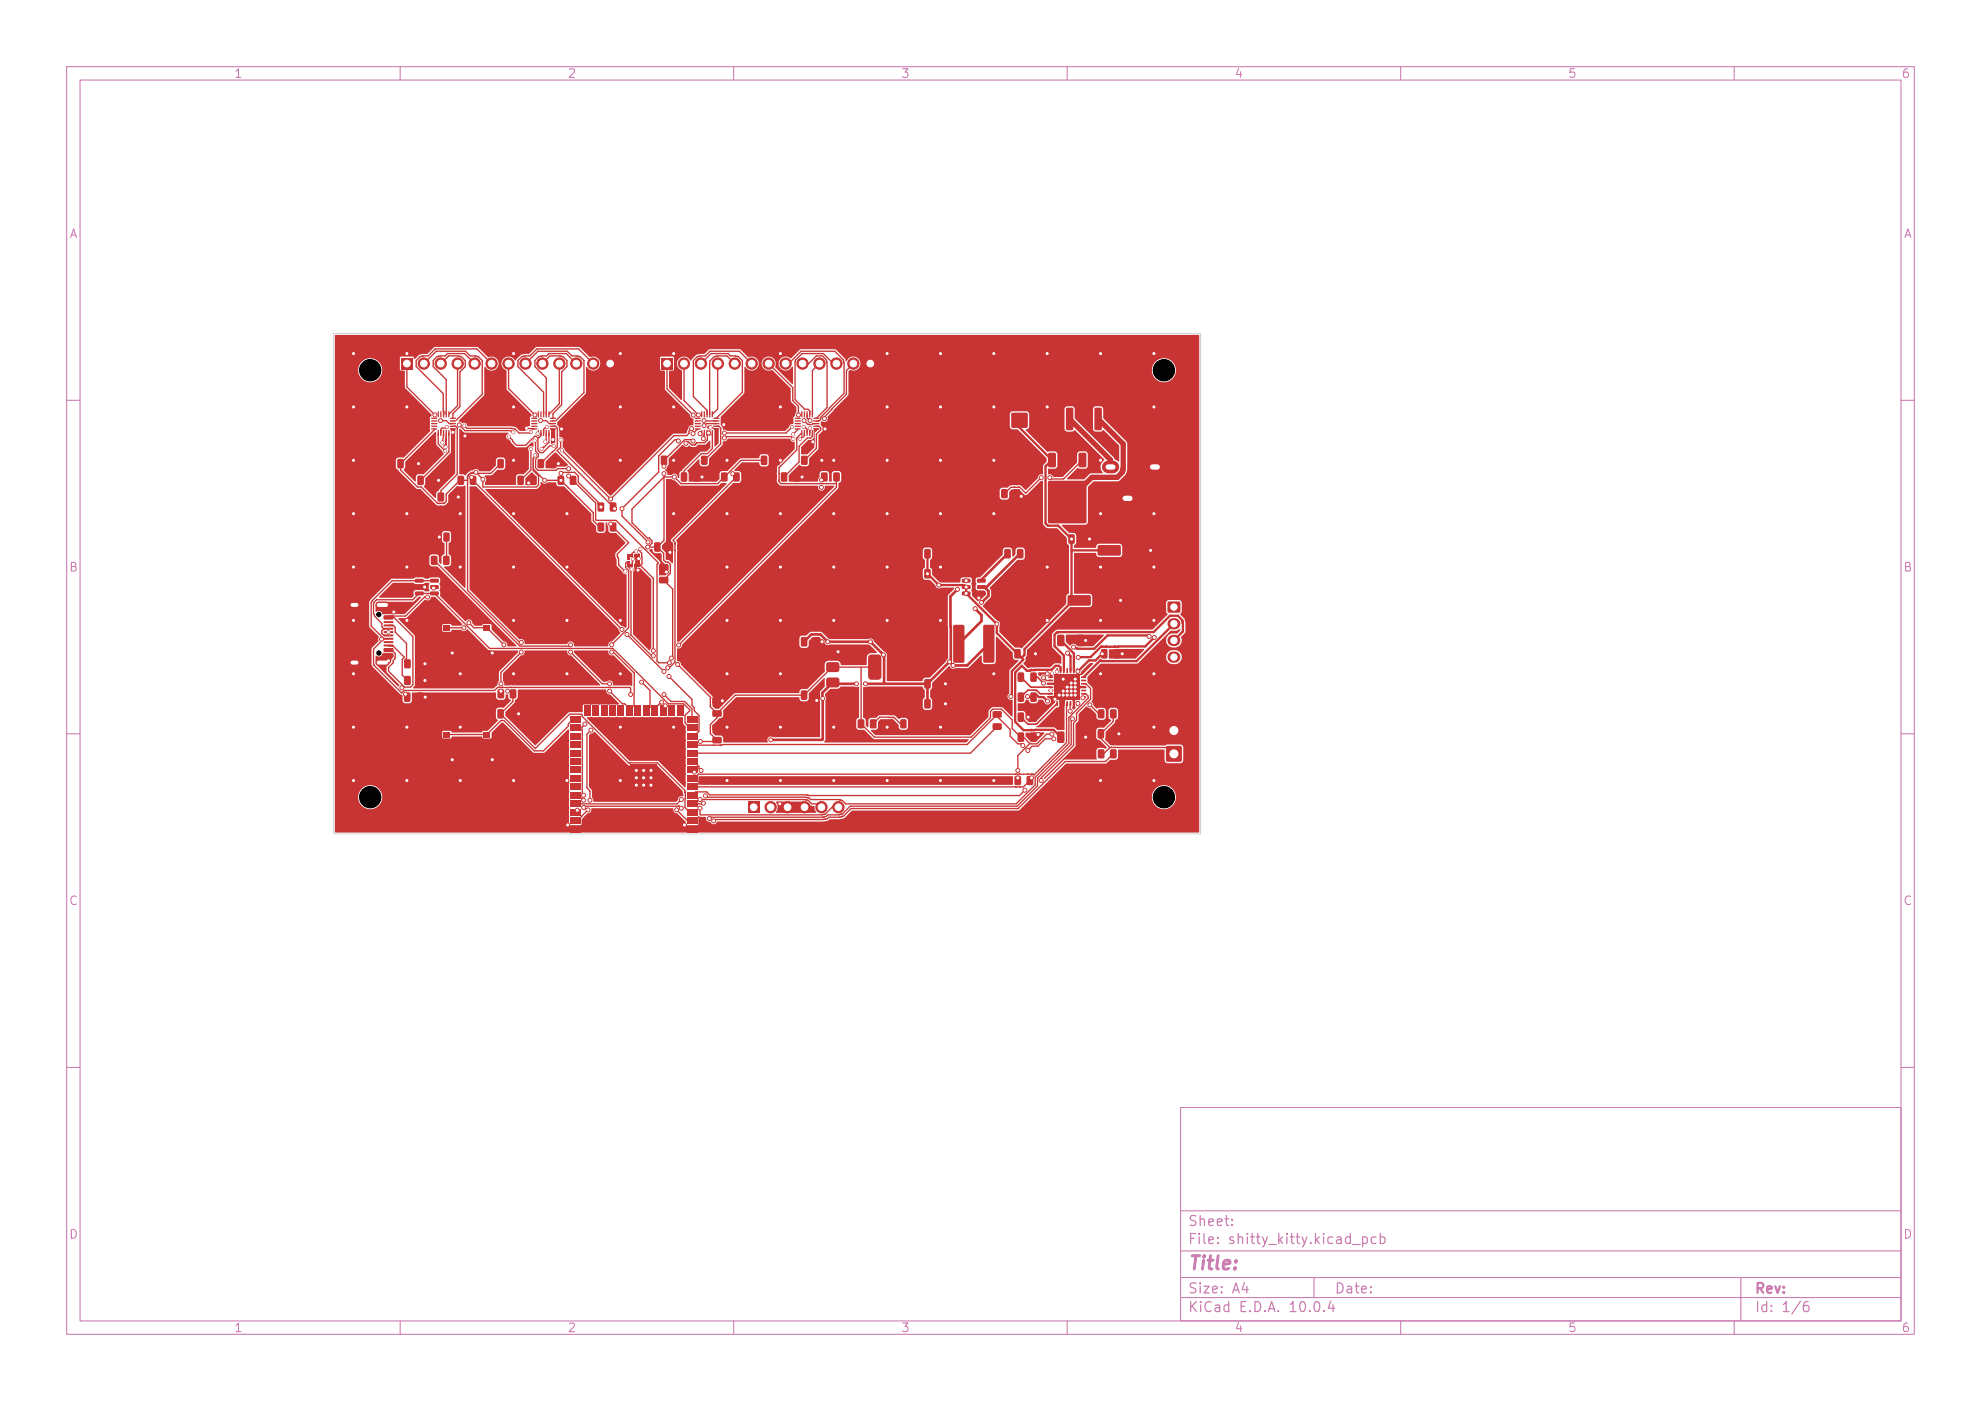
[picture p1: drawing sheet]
<svg xmlns="http://www.w3.org/2000/svg" width="297mm" height="210mm" viewBox="0 0 297 210" stroke-linecap="round" stroke-linejoin="round" font-family="sans-serif">
<defs><g id="words">
<text font-size="2" fill="#c872ab" x="178" y="190.8">Title:</text>
<g font-size="1.5" fill="#c872ab">
<text x="178" y="184.2">Sheet:</text>
<text x="178" y="186.9">File: shitty_kitty.kicad_pcb</text>
<text x="178" y="197.1">KiCad E.D.A. 10.0.4</text>
<text x="178" y="194.3">Size: A4</text>
<text x="200" y="194.3">Date:</text>
<text x="263" y="194.3">Rev:</text>
<text x="263" y="197.1">Id: 1/6</text>
</g>
<g font-size="1.3" fill="#c872ab">
<text x="35" y="12">1</text>
<text x="85" y="12">2</text>
<text x="135" y="12">3</text>
<text x="185" y="12">4</text>
<text x="235" y="12">5</text>
<text x="285" y="12">6</text>
<text x="10.3" y="36">A</text>
<text x="285.4" y="36">A</text>
<text x="10.3" y="86">B</text>
<text x="285.3" y="86">B</text>
<text x="10.3" y="136">C</text>
<text x="285.3" y="136">C</text>
<text x="10.3" y="186">D</text>
<text x="285.3" y="186">D</text>
<text x="35" y="200">1</text>
<text x="85" y="200">2</text>
<text x="135" y="200">3</text>
<text x="185" y="200">4</text>
<text x="235" y="200">5</text>
<text x="285" y="200">6</text>
</g>
</g></defs>
<g fill="none" stroke="#c872ab" stroke-width=".15">
<path d="M10 10h277v190h-277zM12 12h273v186h-273zM60 10v2M110 10v2M160 10v2M210 10v2M260 10v2M10 60h2M285 60h2M10 110h2M285 110h2M10 160h2"/>
<path d="M177 166h108v32h-108zM285 160h2M60 198v2M110 198v2M160 198v2M177 194.5h108M177 191.5h108M177 187.5h108M177 181.5h108M197 191.5v3M210 198v2M260 198v2"/>
<path d="M261 191.5v6.5"/>
</g>
<g fill="#c83434">
<path d="M66.5 93.8h1v.7h-1z"/>
<path d="M72.5 93.8h1v.7h-1z"/>
<path d="M66.5 97.5h1v.8h-1z"/>
<path d="M72.5 97.5h1v.8h-1z"/>
<path d="M66.5 109.8h1v.7h-1z"/>
<path d="M72.5 109.8h1v.7h-1z"/>
<path d="M66.5 113.5h1v.8h-1z"/>
<path d="M72.5 113.5h1v.8h-1z"/>
<path d="M152.6 103.8h.7l.2 .1 .1 1.1-.2 .2h-.6l-.2-.1z"/>
<path d="M154.5 103.8h.7l.2 .1 .1 1.1-.2 .2h-.6l-.2-.1z"/>
<path d="M150.6 82.3h.7l.2 .1 .1 1.1-.2 .2h-.6l-.2-.1z"/>
<path d="M152.5 82.3h.7l.2 .1v1.1l-.1 .2h-.6l-.2-.1z"/>
<path d="M138.6 104.8h.7l.2 .1v1.1l-.1 .2h-.6l-.2-.1z"/>
<path d="M140.5 104.8h.7l.2 .1v1.1l-.1 .2h-.6l-.2-.1z"/>
<path d="M98.8 86.5h1.3l.1 .2v.6l-.2 .2-1.1-.1-.1-.2z"/>
<path d="M98.8 84.6h1.3l.1 .2v.6l-.2 .2-1.1-.1-.1-.2z"/>
<path d="M77.6 71.3h.7l.2 .1v1.1l-.1 .2h-.6l-.2-.1z"/>
<path d="M79.5 71.3h.7l.2 .1v1.1l-.1 .2h-.6l-.2-.1z"/>
<path d="M62.2 86.8h1.2l.1 .5-.1 .1-1.1-.1-.1-.1z"/>
<path d="M62.2 87.7h1.2l.1 .5-.1 .1h-1.1l-.1-.1z"/>
<path d="M62.2 88.7h1.2l.1 .5-.1 .1-1.1-.1-.1-.1z"/>
<path d="M64.5 88.7h1.2l.1 .5-.2 .1-1-.1-.1-.1z"/>
<path d="M64.5 87.7h1.2l.1 .5-.2 .1h-1l-.1-.1z"/>
<path d="M64.5 86.8h1.2l.1 .5-.2 .1-1-.1-.1-.1z"/>
<path d="M117.1 70.8h.7l.2 .1 .1 1.1-.2 .2h-.6l-.2-.1z"/>
<path d="M119 70.8h.7l.2 .1v1.1l-.1 .2h-.6l-.2-.1z"/>
<path d="M133.1 107.9l.7-.1 .2 .2v1l-.1 .2h-.6l-.2-.2z"/>
<path d="M135 107.9l.7-.1 .2 .2v1l-.1 .2h-.6l-.2-.2z"/>
<path d="M158.5 95.2l.8-.1 .3 .2v1.3l-.2 .3h-.7l-.2-.2z"/>
<path d="M161.5 95.2l.8-.1 .2 .2v1.3l-.1 .3h-.8l-.2-.2z"/>
<path d="M159.9 61.2l.8-.1 .2 .2v3l-.1 .2h-.7l-.3-.2z"/>
<path d="M164.1 61.2l.8-.1 .3 .2v3l-.2 .2h-.7l-.2-.2z"/>
<path d="M59.6 68.8h.7l.2 .1v1.1l-.1 .2h-.6l-.2-.1z"/>
<path d="M61.5 68.8h.7l.2 .1v1.1l-.1 .2h-.6l-.2-.1z"/>
<path d="M152.1 97.3h.7l.2 .1v1.1l-.1 .2h-.6l-.2-.1z"/>
<path d="M154 97.3h.7l.2 .1v1.1l-.1 .2h-.6l-.2-.1z"/>
<path d="M80.6 64.5l.2-.1v1l-.2-.1z"/>
<path d="M81 64.4l.2 .1-.1 .9-.1-.1z"/>
<path d="M81.4 64.4l.2 .1-.1 .9-.1-.1z"/>
<path d="M81.8 64.4l.2 .1-.1 .9-.1-.1z"/>
<path d="M82.2 64.4l.2 .2v.8l-.2-.1z"/>
<path d="M82.4 64.2h.9v.2h-.7z"/>
<path d="M82.4 63.8h.9v.2h-.8z"/>
<path d="M82.4 63.4h.9v.2h-.8z"/>
<path d="M82.4 63h.9v.2h-.8z"/>
<path d="M82.4 62.7l.2-.1h.7v.2h-.8z"/>
<path d="M82.2 61.7h.2v.7l-.1 .2z"/>
<path d="M81.8 61.7h.2l-.1 .9-.1-.1z"/>
<path d="M81.4 61.7h.2l-.1 .9-.1-.1z"/>
<path d="M81 61.7h.2l-.1 .9-.1-.1z"/>
<path d="M80.6 61.7h.2v.9l-.2-.2z"/>
<path d="M79.7 62.6h.7l.2 .2h-.9z"/>
<path d="M79.7 63h.8l.1 .2h-.9z"/>
<path d="M79.7 63.4h.8l.1 .2h-.9z"/>
<path d="M79.7 63.8h.8l.1 .2h-.9z"/>
<path d="M79.7 64.2l.9 .1-.2 .1h-.7z"/>
<path d="M105.1 64.5l.2-.1v1l-.2-.1z"/>
<path d="M105.5 64.4l.2 .1-.1 .9-.1-.1z"/>
<path d="M105.9 64.4l.2 .1-.1 .9-.1-.1z"/>
<path d="M106.3 64.4l.2 .1-.1 .9-.1-.1z"/>
<path d="M106.7 64.4l.2 .2v.8l-.2-.1z"/>
<path d="M106.9 64.2h.9v.2h-.7z"/>
<path d="M106.9 63.8h.9v.2h-.8z"/>
<path d="M106.9 63.4h.9v.2h-.8z"/>
<path d="M106.9 63h.9v.2h-.8z"/>
<path d="M106.9 62.7l.2-.1h.7v.2h-.8z"/>
<path d="M106.7 61.7h.2v.7l-.1 .2z"/>
<path d="M106.3 61.7h.2l-.1 .9-.1-.1z"/>
<path d="M105.9 61.7h.2l-.1 .9-.1-.1z"/>
<path d="M105.5 61.7h.2l-.1 .9-.1-.1z"/>
<path d="M105.1 61.7h.2v.9l-.2-.2z"/>
<path d="M104.2 62.6h.7l.2 .2h-.9z"/>
<path d="M104.2 63h.8l.1 .2h-.9z"/>
<path d="M104.2 63.4h.8l.1 .2h-.9z"/>
<path d="M104.2 63.8h.8l.1 .2h-.9z"/>
<path d="M104.2 64.2l.9 .1-.2 .1h-.7z"/>
<path d="M99.1 68.3h.7l.2 .1 .1 1.1-.2 .2h-.6l-.2-.1z"/>
<path d="M101 68.3h.7l.2 .1 .1 1.1-.2 .2h-.6l-.2-.1z"/>
<path d="M164.6 81.8l3.3-.1 .1 .3v1.1l-.2 .2h-3.1l-.2-.2z"/>
<path d="M170 81.8l3.3-.1 .1 .3v1.1l-.2 .2h-3.1l-.2-.2z"/>
<path d="M152.1 116.4l.7-.1 .3 .2v1l-.2 .2h-.6l-.2-.2z"/>
<path d="M154 116.4l.7-.1 .2 .2v1l-.1 .2h-.7l-.2-.2z"/>
<path d="M164.6 112.4l.7-.1 .3 .2v1l-.2 .2h-.6l-.2-.2z"/>
<path d="M166.5 112.4l.7-.1 .2 .2v1l-.1 .2h-.7l-.2-.2z"/>
<path d="M103 123.9h1.5v.9h-1.5z"/>
<path d="M103 122.6h1.5v.9h-1.5z"/>
<path d="M103 121.3h1.5v.9h-1.5z"/>
<path d="M103 120.1h1.5v.9h-1.5z"/>
<path d="M103 118.8h1.5v.9h-1.5z"/>
<path d="M103 117.5h1.5v.9h-1.5z"/>
<path d="M103 116.2h1.5v.9h-1.5z"/>
<path d="M103 115h1.5v.9h-1.5z"/>
<path d="M103 113.7h1.5v.9h-1.5z"/>
<path d="M103 112.4h1.5v.9h-1.5z"/>
<path d="M103 111.2h1.5v.9h-1.5z"/>
<path d="M103 109.9h1.5v.9h-1.5z"/>
<path d="M103 108.6h1.5v.9h-1.5z"/>
<path d="M103 107.4h1.5v.9h-1.5z"/>
<path d="M101.5 105.8h.9v1.5h-.9z"/>
<path d="M100.3 105.8h.9v1.5h-.9z"/>
<path d="M99 105.8h.9v1.5h-.9z"/>
<path d="M97.7 105.8h.9v1.5h-.9z"/>
<path d="M96.5 105.8h.9v1.5h-.9z"/>
<path d="M95.2 105.8h.9v1.5h-.9z"/>
<path d="M93.9 105.8h.9v1.5h-.9z"/>
<path d="M92.6 105.8h.9v1.5h-.9z"/>
<path d="M91.4 105.8h.9v1.5h-.9z"/>
<path d="M90.1 105.8h.9v1.5h-.9z"/>
<path d="M88.8 105.8h.9v1.5h-.9z"/>
<path d="M87.6 105.8h.9v1.5h-.9z"/>
<path d="M85.5 107.4h1.5v.9h-1.5z"/>
<path d="M85.5 108.6h1.5v.9h-1.5z"/>
<path d="M85.5 109.9h1.5v.9h-1.5z"/>
<path d="M85.5 111.2h1.5v.9h-1.5z"/>
<path d="M85.5 112.4h1.5v.9h-1.5z"/>
<path d="M85.5 113.7h1.5v.9h-1.5z"/>
<path d="M85.5 115h1.5v.9h-1.5z"/>
<path d="M85.5 116.2h1.5v.9h-1.5z"/>
<path d="M85.5 117.5h1.5v.9h-1.5z"/>
<path d="M85.5 118.8h1.5v.9h-1.5z"/>
<path d="M85.5 120.1h1.5v.9h-1.5z"/>
<path d="M85.5 121.3h1.5v.9h-1.5z"/>
<path d="M85.5 122.6h1.5v.9h-1.5z"/>
<path d="M85.5 123.9h1.5v.9h-1.5z"/>
<path d="M94.6 114.6h3.9v3.9h-3.9z"/>
<path d="M120.1 68.4l.7-.1 .3 .2v1l-.2 .2h-.6l-.2-.2z"/>
<path d="M122 68.4l.7-.1 .2 .2v1l-.1 .2h-.7l-.2-.2z"/>
<path d="M138.6 85.3h.7l.2 .1v1.1l-.1 .2h-.6l-.2-.1z"/>
<path d="M140.5 85.3h.7l.2 .1v1.1l-.1 .2h-.6l-.2-.1z"/>
<path d="M148.9 108.5l1.1-.1 .2 .3v.6l-.3 .1h-.9l-.2-.2z"/>
<path d="M148.9 106.6h1.1l.2 .2v.6l-.3 .2h-.9l-.2-.2z"/>
<path d="M144.2 86.8h1.2l.1 .5-.1 .1-1.1-.1-.1-.1z"/>
<path d="M144.2 87.7h1.2l.1 .5-.1 .1h-1.1l-.1-.1z"/>
<path d="M144.2 88.7h1.2l.1 .5-.1 .1-1.1-.1-.1-.1z"/>
<path d="M146.5 88.7h1.2l.1 .5-.2 .1-1-.1-.1-.1z"/>
<path d="M146.5 87.7h1.2l.1 .5-.2 .1h-1l-.1-.1z"/>
<path d="M146.5 86.8h1.2l.1 .5-.2 .1-1-.1-.1-.1z"/>
<path d="M64.6 79.9l.7-.1 .2 .2v1l-.1 .2h-.6l-.2-.2z"/>
<path d="M66.5 79.9l.7-.1 .2 .2v1l-.1 .2h-.6l-.2-.2z"/>
<path d="M65.6 64.5l.2-.1v1l-.2-.1z"/>
<path d="M66 64.4l.2 .1-.1 .9-.1-.1z"/>
<path d="M66.4 64.4l.2 .1-.1 .9-.1-.1z"/>
<path d="M66.8 64.4l.2 .1-.1 .9-.1-.1z"/>
<path d="M67.2 64.4l.2 .2v.8l-.2-.1z"/>
<path d="M67.4 64.2h.9v.2h-.7z"/>
<path d="M67.4 63.8h.9v.2h-.8z"/>
<path d="M67.4 63.4h.9v.2h-.8z"/>
<path d="M67.4 63h.9v.2h-.8z"/>
<path d="M67.4 62.7l.2-.1h.7v.2h-.8z"/>
<path d="M67.2 61.7h.2v.7l-.1 .2z"/>
<path d="M66.8 61.7h.2l-.1 .9-.1-.1z"/>
<path d="M66.4 61.7h.2l-.1 .9-.1-.1z"/>
<path d="M66 61.7h.2l-.1 .9-.1-.1z"/>
<path d="M65.6 61.7h.2v.9l-.2-.2z"/>
<path d="M64.7 62.6h.7l.2 .2h-.9z"/>
<path d="M64.7 63h.8l.1 .2h-.9z"/>
<path d="M64.7 63.4h.8l.1 .2h-.9z"/>
<path d="M64.7 63.8h.8l.1 .2h-.9z"/>
<path d="M64.7 64.2l.9 .1-.2 .1h-.7z"/>
<path d="M150.1 73.4l.8-.1 .2 .2v1l-.2 .2h-.6l-.2-.2z"/>
<path d="M152 73.4l.7-.1 .2 .2v1l-.1 .2h-.7l-.2-.2z"/>
<path d="M106.8 106.5h1.3l.1 .2v.6l-.2 .2-1.1-.1-.1-.2z"/>
<path d="M106.8 104.6h1.3l.1 .2v.6l-.2 .2-1.1-.1-.1-.2z"/>
<path d="M68.6 71.4l.8-.1 .2 .2v1l-.2 .2h-.6l-.2-.2z"/>
<path d="M70.5 71.4l.7-.1 .2 .2v1l-.1 .2h-.7l-.2-.2z"/>
<path d="M120.1 103.5h.7l.2 .1v1.1l-.1 .2h-.6l-.2-.1z"/>
<path d="M122 103.5h.7l.2 .1v1.1l-.1 .2h-.6l-.2-.1z"/>
<path d="M94.1 84.6h.3v.4h-.3z"/>
<path d="M94.6 84.6h.3v.4h-.3z"/>
<path d="M95.1 84.6h.3v.4h-.3z"/>
<path d="M95.6 84.6h.3v.4h-.3z"/>
<path d="M95.6 84.1h.3v.3h-.3z"/>
<path d="M95.6 83.6h.3v.3h-.3z"/>
<path d="M95.6 83.1h.3v.3h-.3z"/>
<path d="M95.1 83.1h.3v.3h-.3z"/>
<path d="M94.6 83.1h.3v.3h-.3z"/>
<path d="M94.1 83.1h.3v.3h-.3z"/>
<path d="M94 83.6h.4v.3h-.4z"/>
<path d="M94 84.1h.4v.3h-.4z"/>
<path d="M138.6 101.8h.7l.2 .1v1.1l-.1 .2h-.6l-.2-.1z"/>
<path d="M140.5 101.8h.7l.2 .1v1.1l-.1 .2h-.6l-.2-.1z"/>
<path d="M143 93.7h1.3l.3 .1v5.3l-.2 .2-1.2 .1-.3-.2z"/>
<path d="M147.5 93.7h1.4l.2 .1v5.3l-.2 .2-1.3 .1-.2-.2z"/>
<path d="M60.1 53.7h1.8v1.7h-1.8z"/>
</g>
<g fill="#c83434" stroke="#c83434" stroke-width=".15">
<circle cx="63.5" cy="54.5" r=".85"/>
<circle cx="66.1" cy="54.5" r=".85"/>
<circle cx="68.6" cy="54.5" r=".85"/>
<circle cx="71.2" cy="54.5" r=".85"/>
<circle cx="73.7" cy="54.5" r=".85"/>
<circle cx="76.2" cy="54.5" r=".85"/>
<circle cx="78.8" cy="54.5" r=".85"/>
<circle cx="81.3" cy="54.5" r=".85"/>
<circle cx="83.9" cy="54.5" r=".85"/>
<circle cx="86.4" cy="54.5" r=".85"/>
<circle cx="88.9" cy="54.5" r=".85"/>
<circle cx="91.5" cy="54.5" r=".85"/>
</g>
<g fill="#c83434">
<path d="M161.8 67.9h.8l.3 .1v1.8l-.2 .2-.8 .1-.2-.2z"/>
<path d="M157.2 72.1h5.6v6.3h-5.6z"/>
<path d="M157.2 67.9h.9l.2 .1v1.8l-.1 .2-.8 .1-.3-.2z"/>
<path d="M151.7 61.9h2.3v2.2h-2.3z"/>
<path d="M156 61.9h2.3v2.2h-2.3z"/>
<path d="M123.9 97.1l.3-.1h1.5l.1 .3v1l-.3 .2-1.5-.1-.1-.3z"/>
<path d="M123.9 99.4l.3-.1h1.5l.1 .3v1l-.3 .2-1.5-.1-.1-.3z"/>
<path d="M130.3 98.2l.2-.1h1.1l.5 .3v3l-.2 .4-1.4 .1-.3-.3-.1-3z"/>
<path d="M123.9 101.7l.3-.1h1.5l.1 .3v1l-.3 .2-1.5-.1-.1-.3z"/>
<path d="M152.6 100.8h.7l.2 .1 .1 1.1-.2 .2h-.6l-.2-.1z"/>
<path d="M154.5 100.8h.7l.2 .1 .1 1.1-.2 .2h-.6l-.2-.1z"/>
<path d="M158.5 109.7l.8-.1 .3 .2v1.3l-.2 .3h-.7l-.2-.2z"/>
<path d="M161.5 109.7l.8-.1 .2 .2v1.3l-.1 .3h-.8l-.2-.2z"/>
<path d="M123.1 70.9l.8-.1 .2 .2v1l-.2 .2h-.6l-.2-.2z"/>
<path d="M125 70.9l.7-.1 .2 .2v1l-.1 .2h-.7l-.2-.2z"/>
<path d="M89.6 75.4l.8-.1 .2 .2v1l-.2 .2h-.6l-.2-.2z"/>
<path d="M91.5 75.4l.7-.1 .2 .2v1l-.1 .2h-.7l-.2-.2z"/>
<path d="M160.2 80.1h.7l.2 .1v1.1l-.1 .2h-.6l-.2-.1z"/>
<path d="M162.1 80.1h.7l.2 .1v1.1l-.1 .2h-.6l-.2-.1z"/>
<path d="M60.6 101.4l.7-.1 .3 .2v1l-.2 .2h-.6l-.2-.2z"/>
<path d="M62.5 101.4l.7-.1 .2 .2v1l-.1 .2h-.7l-.2-.2z"/>
<path d="M152.6 109.8h.7l.2 .1 .1 1.1-.2 .2h-.6l-.2-.1z"/>
<path d="M154.5 109.8h.7l.2 .1 .1 1.1-.2 .2h-.6l-.2-.1z"/>
<path d="M164.6 106.4l.7-.1 .3 .2v1l-.2 .2h-.6l-.2-.2z"/>
<path d="M166.5 106.4l.7-.1 .2 .2v1l-.1 .2h-.7l-.2-.2z"/>
<path d="M98.1 81.3h.7l.2 .1v1.1l-.1 .2h-.6l-.2-.1z"/>
<path d="M100 81.3h.7l.2 .1v1.1l-.1 .2h-.6l-.2-.1z"/>
<path d="M74.6 68.8h.7l.2 .1v1.1l-.1 .2h-.6l-.2-.1z"/>
<path d="M76.5 68.8h.7l.2 .1 .1 1.1-.2 .2h-.6l-.2-.1z"/>
<path d="M83.6 71.4l.7-.1 .3 .2v1l-.2 .2h-.6l-.2-.2z"/>
<path d="M85.5 71.4l.7-.1 .2 .2v1l-.1 .2h-.7l-.2-.2z"/>
<path d="M175.1 90.2h1.8v1.6h-1.8z"/>
</g>
<path d="M175.9 93.5h.2M175.9 96h.2M175.9 98.5h.2" fill="none" stroke="#c83434" stroke-width="1.7"/>
<g fill="#c83434">
<path d="M165.1 97.3h.7l.2 .1v1.1l-.1 .2h-.6l-.2-.1z"/>
<path d="M167 97.3h.7l.2 .1v1.1l-.1 .2h-.6l-.2-.1z"/>
<path d="M106.8 110.5h1.3l.1 .2v.6l-.2 .2-1.1-.1-.1-.2z"/>
<path d="M106.8 108.6h1.3l.1 .2v.6l-.2 .2-1.1-.1-.1-.2z"/>
<path d="M120.1 95.5h.7l.2 .1v1.1l-.1 .2h-.6l-.2-.1z"/>
<path d="M122 95.5h.7l.2 .1v1.1l-.1 .2h-.6l-.2-.1z"/>
<path d="M60.6 98.9l.7-.1 .3 .2v1l-.2 .2h-.6l-.2-.2z"/>
<path d="M62.5 98.9l.7-.1 .2 .2v1l-.1 .2h-.7l-.2-.2z"/>
<path d="M74.6 103.4l.7-.1 .3 .2v1l-.2 .2h-.6l-.2-.2z"/>
<path d="M76.5 103.4l.7-.1 .2 .2v1l-.1 .2h-.6l-.3-.2z"/>
<path d="M112.1 120.2h1.8v1.7h-1.8z"/>
</g>
<g fill="#c83434" stroke="#c83434" stroke-width=".15">
<circle cx="115.5" cy="121" r=".85"/>
<circle cx="118.1" cy="121" r=".85"/>
<circle cx="120.6" cy="121" r=".85"/>
<circle cx="123.2" cy="121" r=".85"/>
<circle cx="125.7" cy="121" r=".85"/>
</g>
<g fill="#c83434">
<path d="M102.1 70.8h.7l.2 .1 .1 1.1-.2 .2h-.6l-.2-.1z"/>
<path d="M104 70.8h.7l.2 .1 .1 1.1-.2 .2h-.6l-.2-.1z"/>
<path d="M120.1 64.5l.2-.1v1l-.2-.1z"/>
<path d="M120.5 64.4l.2 .1-.1 .9-.1-.1z"/>
<path d="M120.9 64.4l.2 .1-.1 .9-.1-.1z"/>
<path d="M121.3 64.4l.2 .1-.1 .9-.1-.1z"/>
<path d="M121.7 64.4l.2 .2v.8l-.2-.1z"/>
<path d="M121.9 64.2h.9v.2h-.7z"/>
<path d="M121.9 63.8h.9v.2h-.8z"/>
<path d="M121.9 63.4h.9v.2h-.8z"/>
<path d="M121.9 63h.9v.2h-.8z"/>
<path d="M121.9 62.7l.2-.1h.7v.2h-.8z"/>
<path d="M121.7 61.7h.2v.7l-.1 .2z"/>
<path d="M121.3 61.7h.2l-.1 .9-.1-.1z"/>
<path d="M120.9 61.7h.2l-.1 .9-.1-.1z"/>
<path d="M120.5 61.7h.2l-.1 .9-.1-.1z"/>
<path d="M120.1 61.7h.2v.9l-.2-.2z"/>
<path d="M119.2 62.6h.7l.2 .2h-.9z"/>
<path d="M119.2 63h.8l.1 .2h-.9z"/>
<path d="M119.2 63.4h.8l.1 .2h-.9z"/>
<path d="M119.2 63.8h.8l.1 .2h-.9z"/>
<path d="M119.2 64.2l.9 .1-.2 .1h-.7z"/>
<path d="M128.6 107.9l.7-.1 .3 .2v1l-.2 .2h-.6l-.2-.2z"/>
<path d="M130.5 107.9l.7-.1 .2 .2v1l-.1 .2h-.7l-.2-.2z"/>
<path d="M62.6 71.3h.7l.2 .1 .1 1.1-.2 .2h-.6l-.2-.1z"/>
<path d="M64.5 71.3h.7l.2 .1v1.1l-.1 .2h-.6l-.2-.1z"/>
<path d="M160.1 89.3l3.3-.1 .2 .3-.1 1.1-.2 .2h-3.1l-.1-.2z"/>
<path d="M165.5 89.3l3.3-.1 .2 .3-.1 1.1-.2 .2h-3.1l-.1-.2z"/>
<path d="M174.9 111.9h2.2v2.2h-2.2z"/>
</g>
<circle cx="176" cy="109.5" r="1.2" fill="#c83434" stroke="#c83434" stroke-width=".15"/>
<g fill="#c83434">
<path d="M65.6 73.9l.7-.1 .3 .2v1l-.2 .2h-.6l-.2-.2z"/>
<path d="M67.5 73.9l.7-.1 .2 .2v1l-.1 .2h-.7l-.2-.2z"/>
<path d="M99.1 53.7h1.7v1.7h-1.7z"/>
</g>
<g fill="#c83434" stroke="#c83434" stroke-width=".15">
<circle cx="102.5" cy="54.5" r=".85"/>
<circle cx="105.1" cy="54.5" r=".85"/>
<circle cx="107.6" cy="54.5" r=".85"/>
<circle cx="110.2" cy="54.5" r=".85"/>
<circle cx="112.7" cy="54.5" r=".85"/>
<circle cx="115.2" cy="54.5" r=".85"/>
<circle cx="117.8" cy="54.5" r=".85"/>
<circle cx="120.3" cy="54.5" r=".85"/>
<circle cx="122.9" cy="54.5" r=".85"/>
<circle cx="125.4" cy="54.5" r=".85"/>
<circle cx="127.9" cy="54.5" r=".85"/>
<circle cx="130.5" cy="54.5" r=".85"/>
</g>
<g fill="#c83434">
<path d="M164.6 109.3h.7l.2 .1v1.1l-.1 .2h-.6l-.2-.1z"/>
<path d="M166.5 109.3h.7l.2 .1v1.1l-.1 .2h-.6l-.2-.1z"/>
<path d="M74.6 106.3h.7l.2 .1v1.1l-.1 .2h-.6l-.2-.1z"/>
<path d="M76.5 106.3h.7l.2 .1 .1 1.1-.2 .2h-.6l-.2-.1z"/>
<path d="M108.1 70.9l.8-.1 .2 .2v1l-.2 .2h-.6l-.2-.2z"/>
<path d="M110 70.9l.7-.1 .2 .2v1l-.1 .2h-.7l-.2-.2z"/>
<path d="M138.6 82.3h.7l.2 .1v1.1l-.1 .2h-.6l-.2-.1z"/>
<path d="M140.5 82.3h.7l.2 .1v1.1l-.1 .2h-.6l-.2-.1z"/>
<path d="M57.6 91.5h1.3l.1 .5-.2 .1-1.2-.1-.1-.1z"/>
<path d="M57.6 92.3h1.3l.1 .5-.2 .1-1.2-.1-.1-.1z"/>
<path d="M57.5 93.6h1.4l.1 .2-1.4 .1z"/>
<path d="M57.5 94.6h1.4l.1 .2-1.4 .1z"/>
<path d="M57.5 95.1h1.4l.1 .2-1.4 .1z"/>
<path d="M57.5 96.1h1.4l.1 .2-1.4 .1z"/>
<path d="M57.6 97.2h1.3l.1 .5-.2 .1-1.2-.1-.1-.1z"/>
<path d="M57.6 98h1.3l.1 .5-.2 .1-1.2-.1-.1-.1z"/>
<path d="M57.5 96.6h1.4l.1 .2-1.4 .1z"/>
<path d="M57.5 95.6h1.4l.1 .2-1.4 .1z"/>
<path d="M57.5 94.1h1.4l.1 .2-1.4 .1z"/>
<path d="M57.5 93.1h1.4l.1 .2-1.4 .1z"/>
</g>
<path d="M52.8 90.7h.6M52.8 99.3h.6M56.8 90.7h1.1M56.8 99.3h1.1" fill="none" stroke="#c83434" stroke-width="1"/>
<g fill="#c83434">
<path d="M105.1 68.4l.7-.1 .3 .2v1l-.2 .2h-.6l-.2-.2z"/>
<path d="M107 68.4l.7-.1 .2 .2v1l-.1 .2h-.7l-.2-.2z"/>
</g>
<path d="M166.1 70h.7M168.7 74.7h.7M172.8 70h.7" fill="none" stroke="#c83434" stroke-width="1.9"/>
<g fill="#c83434">
<path d="M64.6 83.4l.7-.1 .3 .2v1l-.2 .2h-.6l-.2-.2z"/>
<path d="M66.5 83.4l.7-.1 .2 .2v1l-.1 .2h-.6l-.3-.2z"/>
<path d="M89.6 78.4l.8-.1 .2 .2v1l-.2 .2h-.6l-.2-.2z"/>
<path d="M91.5 78.4l.7-.1 .2 .2v1l-.1 .2h-.7l-.2-.2z"/>
<path d="M80.6 68.9l.7-.1 .3 .2v1l-.2 .2h-.6l-.2-.2z"/>
<path d="M82.5 68.9l.7-.1 .2 .2v1l-.1 .2h-.7l-.2-.2z"/>
<path d="M152.6 106.8h.7l.2 .1 .1 1.1-.2 .2h-.6l-.2-.1z"/>
<path d="M154.5 106.8h.7l.2 .1 .1 1.1-.2 .2h-.6l-.2-.1z"/>
<path d="M114.1 68.3h.7l.2 .1 .1 1.1-.2 .2h-.6l-.2-.1z"/>
<path d="M116 68.3h.7l.2 .1 .1 1.1-.2 .2h-.6l-.2-.1z"/>
<path d="M60.6 103.8h.7l.2 .1v1.1l-.1 .2h-.6l-.2-.1z"/>
<path d="M62.5 103.8h.7l.2 .1v1.1l-.1 .2h-.6l-.2-.1z"/>
<path d="M157.2 101.4h.7v.2h-.7z"/>
<path d="M157.2 101.9h.7v.2h-.7z"/>
<path d="M157.2 102.4h.7v.2h-.7z"/>
<path d="M157.2 102.9h.7v.2h-.7z"/>
<path d="M157.2 103.4h.7v.2h-.7z"/>
<path d="M157.2 103.9h.7v.2h-.7z"/>
<path d="M157.2 104.4h.7v.2h-.7z"/>
<path d="M158.4 105.1h.2v.7h-.2z"/>
<path d="M158.9 105.1h.2v.7h-.2z"/>
<path d="M159.4 105.1h.2v.7h-.2z"/>
<path d="M159.9 105.1h.2v.7h-.2z"/>
<path d="M160.4 105.1h.2v.7h-.2z"/>
<path d="M160.9 105.1h.2v.7h-.2z"/>
<path d="M161.4 105.1h.2v.7h-.2z"/>
<path d="M162.1 104.4h.7v.2h-.7z"/>
<path d="M162.1 103.9h.7v.2h-.7z"/>
<path d="M162.1 103.4h.7v.2h-.7z"/>
<path d="M162.1 102.9h.7v.2h-.7z"/>
<path d="M162.1 102.4h.7v.2h-.7z"/>
<path d="M162.1 101.9h.7v.2h-.7z"/>
<path d="M162.1 101.4h.7v.2h-.7z"/>
<path d="M161.4 100.2h.2v.7h-.2z"/>
<path d="M160.9 100.2h.2v.7h-.2z"/>
<path d="M160.4 100.2h.2v.7h-.2z"/>
<path d="M159.9 100.2h.2v.7h-.2z"/>
<path d="M159.4 100.2h.2v.7h-.2z"/>
<path d="M158.9 100.2h.2v.7h-.2z"/>
<path d="M158.4 100.2h.2v.7h-.2z"/>
<path d="M158.1 101.1h3.8v3.8h-3.8z"/>
</g>
<g fill="#c83434" stroke="#c83434" stroke-width=".15">
<circle cx="70.3" cy="93.4" r=".3"/>
<circle cx="69.6" cy="94.1" r=".3"/>
<circle cx="76.1" cy="103.6" r=".3"/>
<circle cx="75.6" cy="96.7" r=".3"/>
<circle cx="53" cy="117" r=".3"/>
<circle cx="93" cy="109" r=".3"/>
<circle cx="85" cy="85" r=".3"/>
<circle cx="53" cy="77" r=".3"/>
<circle cx="101" cy="53" r=".3"/>
<circle cx="59" cy="91.8" r=".3"/>
<circle cx="109" cy="93" r=".3"/>
<circle cx="141" cy="77" r=".3"/>
<circle cx="97.6" cy="115.5" r=".3"/>
<circle cx="159.4" cy="103.6" r=".3"/>
<circle cx="160.6" cy="103.6" r=".3"/>
<circle cx="117" cy="77" r=".3"/>
<circle cx="93" cy="69" r=".3"/>
<circle cx="157" cy="93" r=".3"/>
<circle cx="109" cy="77" r=".3"/>
<circle cx="96.5" cy="116.6" r=".3"/>
<circle cx="61" cy="77" r=".3"/>
<circle cx="141.8" cy="105.5" r=".3"/>
<circle cx="77" cy="77" r=".3"/>
<circle cx="68.7" cy="74.5" r=".3"/>
<circle cx="61" cy="61" r=".3"/>
<circle cx="173" cy="85" r=".3"/>
<circle cx="133" cy="109" r=".3"/>
<circle cx="77" cy="53" r=".3"/>
<circle cx="141" cy="117" r=".3"/>
<circle cx="168" cy="90" r=".3"/>
<circle cx="158.2" cy="104.8" r=".23"/>
<circle cx="122.5" cy="105" r=".3"/>
<circle cx="93" cy="117" r=".3"/>
<circle cx="83.7" cy="69.5" r=".3"/>
<circle cx="101" cy="69" r=".3"/>
<circle cx="158.8" cy="104.2" r=".3"/>
<circle cx="125" cy="109" r=".3"/>
<circle cx="160.6" cy="102.4" r=".3"/>
<circle cx="77" cy="69" r=".3"/>
<circle cx="161.2" cy="102.4" r=".3"/>
<circle cx="108.3" cy="105.1" r=".3"/>
<circle cx="125" cy="93" r=".3"/>
<circle cx="141" cy="93" r=".3"/>
<circle cx="123.2" cy="96.2" r=".3"/>
<circle cx="58.2" cy="99.1" r=".3"/>
<circle cx="85" cy="117" r=".3"/>
<circle cx="141" cy="85" r=".3"/>
<circle cx="141" cy="53" r=".3"/>
<circle cx="172.5" cy="82.5" r=".3"/>
<circle cx="77" cy="61" r=".3"/>
<circle cx="117" cy="53" r=".3"/>
<circle cx="109" cy="69" r=".3"/>
<circle cx="77" cy="117" r=".3"/>
<circle cx="125" cy="117" r=".3"/>
<circle cx="85" cy="101" r=".3"/>
<circle cx="69" cy="101" r=".3"/>
<circle cx="84.2" cy="64.3" r=".3"/>
<circle cx="109" cy="85" r=".3"/>
<circle cx="97.6" cy="117.7" r=".3"/>
<circle cx="99.9" cy="85.7" r=".3"/>
<circle cx="65.9" cy="80.5" r=".3"/>
<circle cx="157" cy="61" r=".3"/>
<circle cx="162.8" cy="110.5" r=".3"/>
<circle cx="149" cy="61" r=".3"/>
<circle cx="160.6" cy="103" r=".3"/>
<circle cx="133" cy="93" r=".3"/>
<circle cx="116.9" cy="120.5" r=".3"/>
<circle cx="53" cy="109" r=".3"/>
<circle cx="67.9" cy="64.8" r=".22"/>
<circle cx="141" cy="61" r=".3"/>
<circle cx="173" cy="61" r=".3"/>
<circle cx="141.8" cy="102.5" r=".3"/>
<circle cx="161.2" cy="101.8" r=".3"/>
<circle cx="53" cy="53" r=".3"/>
<circle cx="160.6" cy="104.2" r=".3"/>
<circle cx="93" cy="53" r=".3"/>
<circle cx="69" cy="109" r=".3"/>
<circle cx="133" cy="69" r=".3"/>
<circle cx="161.2" cy="103.6" r=".3"/>
<circle cx="149" cy="69" r=".3"/>
<circle cx="67.8" cy="113.9" r=".3"/>
<circle cx="159.4" cy="104.2" r=".3"/>
<circle cx="125" cy="77" r=".3"/>
<circle cx="154.2" cy="107.5" r=".3"/>
<circle cx="53" cy="69" r=".3"/>
<circle cx="149" cy="77" r=".3"/>
<circle cx="117" cy="93" r=".3"/>
<circle cx="162.8" cy="96" r=".3"/>
<circle cx="149" cy="101" r=".3"/>
<circle cx="133" cy="85" r=".3"/>
<circle cx="73.8" cy="113.9" r=".3"/>
<circle cx="125.6" cy="97.7" r=".3"/>
<circle cx="79.3" cy="72.4" r=".3"/>
<circle cx="95.4" cy="115.5" r=".3"/>
<circle cx="153.1" cy="74.4" r=".3"/>
<circle cx="82.9" cy="65.9" r=".22"/>
<circle cx="117" cy="101" r=".3"/>
<circle cx="109" cy="101" r=".3"/>
<circle cx="65.7" cy="72" r=".3"/>
<circle cx="93" cy="101" r=".3"/>
<circle cx="100.4" cy="82.8" r=".3"/>
<circle cx="97.6" cy="116.6" r=".3"/>
<circle cx="102.6" cy="123.7" r=".3"/>
<circle cx="117" cy="117" r=".3"/>
<circle cx="53" cy="101" r=".3"/>
<circle cx="61" cy="53" r=".3"/>
<circle cx="165" cy="85" r=".3"/>
<circle cx="161.2" cy="103" r=".3"/>
<circle cx="69" cy="85" r=".3"/>
<circle cx="66.8" cy="67" r=".22"/>
<circle cx="69" cy="117" r=".3"/>
<circle cx="61" cy="93" r=".3"/>
<circle cx="167.7" cy="110" r=".3"/>
<circle cx="133" cy="117" r=".3"/>
<circle cx="165" cy="93" r=".3"/>
<circle cx="165" cy="69" r=".3"/>
<circle cx="63.7" cy="104.5" r=".3"/>
<circle cx="173" cy="109" r=".3"/>
<circle cx="155.2" cy="98" r=".3"/>
<circle cx="160" cy="103" r=".3"/>
<circle cx="163.3" cy="80.8" r=".3"/>
<circle cx="155.6" cy="110.1" r=".3"/>
<circle cx="77.7" cy="107" r=".3"/>
<circle cx="95.4" cy="117.7" r=".3"/>
<circle cx="53" cy="61" r=".3"/>
<circle cx="165" cy="117" r=".3"/>
<circle cx="165" cy="77" r=".3"/>
<circle cx="108.5" cy="63.6" r=".3"/>
<circle cx="117" cy="61" r=".3"/>
<circle cx="93" cy="61" r=".3"/>
<circle cx="93" cy="93" r=".3"/>
<circle cx="121.9" cy="66.2" r=".23"/>
<circle cx="125" cy="85" r=".3"/>
<circle cx="165" cy="53" r=".3"/>
<circle cx="173" cy="117" r=".3"/>
<circle cx="165" cy="101" r=".3"/>
<circle cx="106.5" cy="64.1" r=".23"/>
<circle cx="117" cy="69" r=".3"/>
<circle cx="95.7" cy="85.5" r=".3"/>
<circle cx="149" cy="53" r=".3"/>
<circle cx="85" cy="77" r=".3"/>
<circle cx="117" cy="109" r=".3"/>
<circle cx="96.5" cy="115.5" r=".3"/>
<circle cx="168.2" cy="98" r=".3"/>
<circle cx="85" cy="93" r=".3"/>
<circle cx="120.2" cy="71.5" r=".3"/>
<circle cx="133" cy="61" r=".3"/>
<circle cx="85.1" cy="123.7" r=".3"/>
<circle cx="101" cy="61" r=".3"/>
<circle cx="77" cy="85" r=".3"/>
<circle cx="160" cy="103.6" r=".3"/>
<circle cx="160" cy="104.2" r=".3"/>
<circle cx="69" cy="77" r=".3"/>
<circle cx="125" cy="69" r=".3"/>
<circle cx="149" cy="117" r=".3"/>
<circle cx="61" cy="85" r=".3"/>
<circle cx="69.7" cy="65.4" r=".3"/>
<circle cx="73.8" cy="97.9" r=".3"/>
<circle cx="95.4" cy="116.6" r=".3"/>
<circle cx="173" cy="53" r=".3"/>
<circle cx="109" cy="109" r=".3"/>
<circle cx="117" cy="85" r=".3"/>
<circle cx="157" cy="53" r=".3"/>
<circle cx="141" cy="69" r=".3"/>
<circle cx="53" cy="93" r=".3"/>
<circle cx="123.7" cy="64.3" r=".3"/>
<circle cx="146.7" cy="89.6" r=".3"/>
<circle cx="77" cy="93" r=".3"/>
<circle cx="157" cy="85" r=".3"/>
<circle cx="63.7" cy="88" r=".3"/>
<circle cx="173" cy="77" r=".3"/>
<circle cx="77" cy="101" r=".3"/>
<circle cx="95.8" cy="83.7" r=".22"/>
<circle cx="61" cy="109" r=".3"/>
<circle cx="105.2" cy="71.5" r=".3"/>
<circle cx="101" cy="109" r=".3"/>
<circle cx="173" cy="101" r=".3"/>
<circle cx="159.4" cy="101.8" r=".3"/>
<circle cx="161.2" cy="104.2" r=".3"/>
<circle cx="141" cy="109" r=".3"/>
<circle cx="61" cy="117" r=".3"/>
<circle cx="63.7" cy="99.5" r=".3"/>
<circle cx="133" cy="53" r=".3"/>
<circle cx="67.8" cy="97.9" r=".3"/>
<circle cx="109" cy="117" r=".3"/>
<circle cx="157" cy="101" r=".3"/>
<circle cx="173" cy="93" r=".3"/>
<circle cx="53" cy="85" r=".3"/>
<circle cx="62.7" cy="69.5" r=".3"/>
<circle cx="96.5" cy="117.7" r=".3"/>
<circle cx="101" cy="77" r=".3"/>
<circle cx="123.2" cy="69" r=".3"/>
<circle cx="63.7" cy="102" r=".3"/>
<circle cx="133" cy="77" r=".3"/>
<circle cx="158.4" cy="100.7" r=".22"/>
<circle cx="160.6" cy="80.8" r=".3"/>
<circle cx="157.1" cy="105.1" r=".3"/>
<circle cx="165.2" cy="98" r=".3"/>
<circle cx="161.6" cy="100.7" r=".3"/>
<circle cx="151.5" cy="104.4" r=".3"/>
<circle cx="149.5" cy="93.5" r=".3"/>
<circle cx="140.8" cy="87.7" r=".3"/>
<circle cx="144.8" cy="88" r=".3"/>
<circle cx="144.8" cy="89" r=".3"/>
<circle cx="154" cy="104.4" r=".3"/>
<circle cx="139.1" cy="86" r=".3"/>
<circle cx="147.2" cy="90.3" r=".3"/>
<circle cx="146.2" cy="91.3" r=".3"/>
<circle cx="132.5" cy="98.1" r=".3"/>
<circle cx="129.8" cy="102.5" r=".3"/>
<circle cx="130.5" cy="96.2" r=".3"/>
<circle cx="115.5" cy="110.9" r=".3"/>
<circle cx="144.8" cy="87.1" r=".3"/>
<circle cx="143.5" cy="88.4" r=".3"/>
<circle cx="128.4" cy="102.5" r=".3"/>
<circle cx="142.3" cy="99.2" r=".3"/>
<circle cx="142.9" cy="99.8" r=".3"/>
<circle cx="123.4" cy="104.7" r=".3"/>
<circle cx="124.1" cy="96.2" r=".3"/>
<circle cx="84.1" cy="72" r=".3"/>
<circle cx="80.2" cy="68.3" r=".23"/>
<circle cx="103.9" cy="65" r=".3"/>
<circle cx="81.7" cy="72" r=".3"/>
<circle cx="78.1" cy="96.3" r=".3"/>
<circle cx="84.1" cy="71" r=".3"/>
<circle cx="118.9" cy="65.1" r=".23"/>
<circle cx="101.1" cy="71.5" r=".3"/>
<circle cx="152.6" cy="115.5" r=".3"/>
<circle cx="75.1" cy="103.6" r=".3"/>
<circle cx="99.5" cy="69.9" r=".3"/>
<circle cx="71.3" cy="70.8" r=".3"/>
<circle cx="162.3" cy="104.6" r=".3"/>
<circle cx="100.7" cy="98.7" r=".3"/>
<circle cx="101.4" cy="121.4" r=".3"/>
<circle cx="105" cy="111.2" r=".3"/>
<circle cx="75.1" cy="102.5" r=".3"/>
<circle cx="78.2" cy="97.8" r=".3"/>
<circle cx="90.1" cy="76" r=".3"/>
<circle cx="123.1" cy="72" r=".3"/>
<circle cx="72.4" cy="71.9" r=".3"/>
<circle cx="95.4" cy="82.7" r=".22"/>
<circle cx="103.9" cy="66.1" r=".3"/>
<circle cx="81.8" cy="66.2" r=".22"/>
<circle cx="123.1" cy="73.1" r=".3"/>
<circle cx="78.9" cy="64.2" r=".23"/>
<circle cx="99.6" cy="71" r=".3"/>
<circle cx="152.6" cy="116.6" r=".3"/>
<circle cx="163.4" cy="105.7" r=".3"/>
<circle cx="94.9" cy="83.8" r=".22"/>
<circle cx="101.6" cy="99.6" r=".3"/>
<circle cx="97.1" cy="82" r=".3"/>
<circle cx="157.7" cy="110.1" r=".3"/>
<circle cx="79.6" cy="67.3" r=".22"/>
<circle cx="81.2" cy="67.3" r=".22"/>
<circle cx="57.2" cy="95.8" r=".3"/>
<circle cx="58.2" cy="94.8" r=".22"/>
<circle cx="94.6" cy="104.1" r=".3"/>
<circle cx="99.6" cy="104.1" r=".3"/>
<circle cx="60.3" cy="103.1" r=".3"/>
<circle cx="64.1" cy="89.5" r=".3"/>
<circle cx="65" cy="88.1" r=".3"/>
<circle cx="60.8" cy="104.1" r=".3"/>
<circle cx="80.1" cy="66.1" r=".22"/>
<circle cx="100.4" cy="99.4" r=".3"/>
<circle cx="85.3" cy="70.3" r=".3"/>
<circle cx="80.6" cy="65" r=".22"/>
<circle cx="99.7" cy="105.8" r=".3"/>
<circle cx="85.3" cy="71.4" r=".3"/>
<circle cx="105.4" cy="65.7" r=".3"/>
<circle cx="76.3" cy="65.4" r=".22"/>
<circle cx="108.6" cy="65.7" r=".3"/>
<circle cx="84.3" cy="67.5" r=".23"/>
<circle cx="86.5" cy="121.5" r=".3"/>
<circle cx="68.9" cy="63.7" r=".3"/>
<circle cx="77" cy="64.8" r=".23"/>
<circle cx="83.1" cy="66.8" r=".22"/>
<circle cx="87.7" cy="108.5" r=".3"/>
<circle cx="118.9" cy="65.8" r=".23"/>
<circle cx="67" cy="64" r=".22"/>
<circle cx="119.9" cy="65.8" r=".23"/>
<circle cx="94.7" cy="85.3" r=".22"/>
<circle cx="121.4" cy="64.2" r=".22"/>
<circle cx="87.5" cy="119.2" r=".3"/>
<circle cx="91.5" cy="74.8" r=".3"/>
<circle cx="103.7" cy="64.3" r=".3"/>
<circle cx="91.5" cy="78.6" r=".3"/>
<circle cx="98" cy="98.3" r=".3"/>
<circle cx="93.8" cy="85.6" r=".22"/>
<circle cx="84" cy="65.9" r=".22"/>
<circle cx="98" cy="97.5" r=".3"/>
<circle cx="69.6" cy="63.8" r=".23"/>
<circle cx="93.3" cy="76.3" r=".3"/>
<circle cx="120.5" cy="64" r=".22"/>
<circle cx="96" cy="82.3" r=".23"/>
<circle cx="88.6" cy="109.5" r=".3"/>
<circle cx="92.1" cy="76.3" r=".3"/>
<circle cx="88.4" cy="119.9" r=".3"/>
<circle cx="118.7" cy="64" r=".22"/>
<circle cx="82" cy="64" r=".22"/>
<circle cx="66.3" cy="66.3" r=".22"/>
<circle cx="108.6" cy="64.9" r=".3"/>
<circle cx="97.1" cy="81.3" r=".3"/>
<circle cx="106.2" cy="64.9" r=".3"/>
<circle cx="101.7" cy="66.1" r=".3"/>
<circle cx="102.8" cy="66.4" r=".3"/>
<circle cx="79.6" cy="64.8" r=".22"/>
<circle cx="88.1" cy="121.4" r=".3"/>
<circle cx="80.2" cy="62.2" r=".3"/>
<circle cx="81" cy="63" r=".3"/>
<circle cx="99.2" cy="105.2" r=".3"/>
<circle cx="105" cy="65" r=".3"/>
<circle cx="109.8" cy="71" r=".3"/>
<circle cx="100.1" cy="100.1" r=".3"/>
<circle cx="103.9" cy="62.2" r=".3"/>
<circle cx="105.5" cy="63.8" r=".3"/>
<circle cx="105.5" cy="63" r=".3"/>
<circle cx="104.7" cy="62.2" r=".3"/>
<circle cx="156.5" cy="101.6" r=".3"/>
<circle cx="154.6" cy="116.6" r=".3"/>
<circle cx="107" cy="123.1" r=".3"/>
<circle cx="105.1" cy="115.5" r=".3"/>
<circle cx="105.4" cy="120.4" r=".3"/>
<circle cx="105.7" cy="119.3" r=".3"/>
<circle cx="156.1" cy="117" r=".3"/>
<circle cx="153.6" cy="118.4" r=".3"/>
<circle cx="160.8" cy="107.7" r=".3"/>
<circle cx="160.5" cy="106.6" r=".3"/>
<circle cx="104.1" cy="115.8" r=".3"/>
<circle cx="106.4" cy="122.7" r=".3"/>
<circle cx="153.3" cy="111.8" r=".3"/>
<circle cx="154.1" cy="112.5" r=".3"/>
<circle cx="161.6" cy="105.5" r=".3"/>
<circle cx="158" cy="110.8" r=".3"/>
<circle cx="93.3" cy="94.4" r=".3"/>
<circle cx="100.3" cy="101.4" r=".3"/>
<circle cx="99.5" cy="100.7" r=".3"/>
<circle cx="94" cy="95.1" r=".3"/>
<circle cx="70.7" cy="71.6" r=".3"/>
<circle cx="66.7" cy="67.6" r=".23"/>
<circle cx="101.7" cy="96.7" r=".3"/>
<circle cx="96.2" cy="102.2" r=".3"/>
<circle cx="91.7" cy="97.8" r=".3"/>
<circle cx="91.7" cy="96.7" r=".3"/>
<circle cx="91.4" cy="102.5" r=".3"/>
<circle cx="85.6" cy="97.8" r=".3"/>
<circle cx="91.4" cy="103.6" r=".3"/>
<circle cx="85.6" cy="96.7" r=".3"/>
<circle cx="87.5" cy="121.1" r=".3"/>
<circle cx="105" cy="121.2" r=".3"/>
<circle cx="87.5" cy="119.9" r=".3"/>
<circle cx="102.1" cy="121.2" r=".3"/>
<circle cx="105" cy="119.8" r=".3"/>
<circle cx="102.1" cy="119.8" r=".3"/>
<circle cx="65.2" cy="62.2" r=".3"/>
<circle cx="66" cy="63" r=".3"/>
<circle cx="157.4" cy="71.6" r=".3"/>
<circle cx="156.1" cy="71.6" r=".3"/>
<circle cx="157.5" cy="103.5" r=".22"/>
<circle cx="156.5" cy="102.4" r=".3"/>
<circle cx="160.9" cy="97" r=".3"/>
<circle cx="160" cy="97.9" r=".3"/>
<circle cx="172.3" cy="95.4" r=".3"/>
<circle cx="157.7" cy="101" r=".23"/>
<circle cx="161.6" cy="98.5" r=".3"/>
<circle cx="173" cy="95.5" r=".3"/>
<circle cx="119.7" cy="62.2" r=".3"/>
<circle cx="120.5" cy="63" r=".3"/>
<circle cx="123.6" cy="62.7" r=".3"/>
<circle cx="121.5" cy="63" r=".3"/>
</g>
<g fill="none" stroke="#c83434" stroke-width=".2">
<path d="M61 54.5v3.5l4.2 4.2M63.6 54.5l1.8-1.8h4.4l.7 .7 1.2 .1 .6 .6v5l-4 4M66.1 54.5l1.2-1.1h1.4l.5 .1 .6 .6v.9l-.8 .8v5.2l-1.1 1v.7M68.6 54.5v6.3l-1.3 1.3M71.1 54.5l-1.5-1.5h-2.5l-.4 .4-1.2 .1-.6 .6v.9l2 1.9v5.2M73.7 54.5l-2.2-2.2h-6.3l-1 1.1-1.2 .1-.6 .6v.9l4.1 4v3.1M76.2 54.5v3.8l4 3.9M78.8 54.5l1.8-1.8h4.5l.7 .7 1.2 .1 .5 .6v4.8l-4.2 4.2M81.3 54.5l1.2-1.1h1.4l.5 .1 .6 .6v.9l-.8 .8v4.9l-1.3 1.3v.7M83.9 54.5v6.1l-1.6 1.5M86.4 54.5l-1.5-1.5h-2.6l-.4 .4-1.1 .1-.6 .6v.9l1.7 1.7v5.4M88.9 54.5l-2.2-2.2h-6.2l-1.1 1.1-1.2 .1-.6 .6v.9l3.9 3.8v3.3"/>
<path d="M100 54.5v3.8l3.9 4M102.5 54.5v5.6l2.2 2.1M105.1 54.5l1.5-1.5h2.5l.4 .4 1.2 .1 .6 .6v4.7l-3.9 3.9M107.6 54.5v6.8l-.8 .8M110.1 54.5l-1.1-1.1h-1.5l-.4 .1-.7 .7v7.9M112.7 54.5l-1.9-1.8h-4.4l-.6 .7-1.3 .1-.6 .6v5.4l2.1 2v.6M115.2 54.5l3.7 3.6v2l.8 .8v1.3M117.8 54.5h.4l1.9-1.8h5l1.3 1.3 .2 .4v4.6l-3.5 3.6v.3l-.3 .2h-.4M120.3 54.5h.9l1.2-1.1h.9l.6 .6 .1 .4v6.7l-1.6 1.6M122.8 54.5l-1 1.1v6.5M125.4 54.5h-.5l-1.4-1.5h-3.3l-.9 1-.1 5.9 1.4 1.5h.6l.2 .2v.5M127.9 54.5l-1 1.1v3.5l-3.3 3.4v.3"/>
<path d="M65.1 64.3v.2l-5.1 5v1l2.6 2.5h.5l2.5 2.5h.2h.8l.3-.3v-1.1l2.1-2.1h1.1M65.7 64.9v1.7l1 1M66.1 63.1h.8l.4 .4h.6M66.5 64.9l-.2 1.4M67 64l-.2 .2h-.5l-.2 .2v.5M67.3 64.9v2.9l-4.3 4.2M67.9 63.9h.4l.3 .3v6.9l-2.5 2.5v.9M67.9 63.1h.1M68.8 63.7l.9 .9h6.8l.4 .3M69.6 63.8l.4 .4h6.7l.5 .1 .6 .6h1.6l.2-.1M70.1 71.3v.2M70.6 71.7l22.6 22.7"/>
<path d="M75 69.5l-1.4 1.5h-3.1l-.4 .4v17.1l7.8 7.8h.2M78.9 64.2l1.2 .1M79.6 67.3v3.2l-1.6 1.5M80 70.3l1.7 1.7h2.4M80.1 66.1l.2 .1v1.5l.4 .4v.4l-.4 .4v1.3l.3 .3h2.7l.3-.2h1.6M80.2 68.3l.1 .1-.3 .3v1.9l.7 .8v1.3l-.3 .3h-8v-1.1l-1.1-1.1h-.6l-.3 .2M80.3 65.4h-.2l-1.3 1.4h-1.3l-1.2-1.3M80.7 64.9l-.1 .1M81 63.1h.9l.4 .4h.6M81.1 64.9a.86 .86 0 0 1-.5 .8v1.8l.4 .4h.4l1-1h.6M81.9 64.9v1.2l-.2 .1M82 64l-.5 .4v.5"/>
<path d="M82.3 64.9v1.4l-1.1 1M82.9 63.9h.4l.2 .3v2.9l-2.4 2.4M82.9 63.1h.1M84 66v1.1l-.5 .5 7.8 7.8h.4M84.1 72v-1l.2-.2h1.9l.5 .6v.9l3 3v.3l.4 .4M84.1 72l4.8 4.9v1.2l1 .9h.2M85.2 71.4l4.1 4v2.5l.1 .1h3l6.3 6.4-.2 .2v14.5l.2 .3h1.7M91.6 78.6l2.7 2.8-1.8 1.7v.3l.2 .4v.9l1 1M91.9 76l.2 .3M99.6 71v10l-1.1 1M101.7 66.1l-.2-.2h-.3l-2.5 2.5v2.4l-5.5 5.5v1.1l3.9 3.9M102.8 66.6l.1 .1"/>
<path d="M103.7 64.3l-.4 .4v.3l-.4 .3h-1.9l-9.4 9.5-7.3-7.3M103.9 66.1l-.2-.2h-1l-3.1 3.1v.9M104.5 66.4l-.3 .3a.98 .98 0 0 1-1-.4h-.1l-.3 .2M104.6 64.3l-.7 .7M105.6 64.9v.7l-.2 .2M105.6 63.1h1.8M106 64.9h.4M106.2 64.9l-.2 .2v.9l-.4 .4h-1.2l-.3 .3M106.8 64.9v2.4l-.8 .7h-.9l-2.6 2.6v.9M107.4 63.9h.4l.3 .3v2.4l-2.5 2.4M107.4 63.5h-1.5l-.3 .3M108.6 65.7l.2-.2h9.8l.3 .3"/>
<path d="M109.9 71l.5 .5-9.5 9.5 .3 .5v17.8l-.8 .8h-.3M114.5 69h-3.4l-3.5 3.5h-5.5l-1-1h-1.5l-4.9 4.8v2.1l2.3 2.3h.4l.4 .4v.4l-.7 .5h1.4M118.7 64l-.9 .9h-9.2M119.6 64.3l-.7 .8M120.2 64.9l-.8 .8v1.8l-2.6 2.6v2.1l.3 .3h8.3M120.5 64l.5 .4v.5M120.5 63.1a1.33 1.33 0 0 0 1.2 .6l.1-.2h.6M120.6 64.9v.4l-.7 .5M121 62.1v.6l.4 .4M121.4 64.3v.6M121.8 64.9v.5l-.2 .3h-.6l-1.2 1.2v2.4l-2.3 2.2M122.4 63.9h.4l.3 .3v.3l-.7 .6v2.1l-1.8 1.8"/>
<path d="M123.6 71.5l-.4 .5M125.4 71.5v1.6l-23.7 23.6M156.1 71.6l-2.3 2.3-.9-.8-.8-.1-.5 .1-1 .9M162.3 69l-2.9 2.8h-1.8l-.2-.2M57.2 95.8l.1 .2M57.5 94.3l-.3-.3v-.5l-1.1-1.1v-.2l-.1-.2v-1.5l.5-.6h5.4l.9-.9h2.3l8.3 8.2h18.5l8.3 8.3h2.3l.9 .9v.2l-.7 .7v1.1l.7 .7h.3M57.5 95.8l-1.5 1.5v2.3l4.2 4.3 .4-.4h13.6l.4-.4 .2-.1 19.6 .1 .2 .1v.9M57.5 95.8h.7M57.5 94.3l-.3 .3v.4l.3 .3h.7M57.5 94.3h.7M58.2 92.6l.3-.3h.3l3.1 3.1v7.3l-.4 .3h-.9l-2.4-2.4v-.5l.8-.7v-.4a1.33 1.33 0 0 0 .2-1l-.4-.5h-.6M58.2 93.8h.8l.2 .3v.7l1.7 1.7v2.2l-.3 .4 .5 .4"/>
<path d="M58.2 96.8l.2 .1h.6l1.6 1.6-.3 .4v2.3l.8 .8M64.1 89.5h-.5l-2.8 2.9h-2M65.1 84l12.8 12.9h7.5l.1-.2M65.1 87.1h-6.3l-3.1 3v.2v3.6l1.8 1.9M65.1 88l-.1 .2M66.9 80.5v3.5M67 94.1h2.6M70.3 93.4l.7 .7h2l2.5 2.6M78.1 97.8l-3 3v1.7M85.5 97.8l4.8 4.7h1.1M91.7 97.8h.3l3.1 3.1v5.1M94 95.1l5.6 5.6"/>
<path d="M94.3 84.3h-.3l-.2 .2v.6l.5 .4v8.6l-2.6 2.6M94.3 83.3h.4M94.3 84.8a.62 .62 0 0 0 .4 .6l-.1 .1v9.7l3.1 3.1h.2M94.7 83.2l.2 .6-.2 1M95.2 83.2l.6 .5-.4 .1v1.7h.2M95.4 84.3h.4M95.4 82.7l-.4 .1-.3 .2v.3M95.8 84.8h.2M96 82.3l-.2 .2 .4 .4v.7v.9l-.2 .3M96 84.8l1.9 1.9v10.9M98.5 82l1 1v1l.3 .3h.3l.4 .3v1.4l-1 1 1.3 1.3v10.2l-.2 .2M101.6 99.6l5 5-.1 1.4 1 1"/>
<path d="M60.5 102.9l-.3 .2M60.8 104.1l.3 .2v.2M75.1 103.6v.4M76.1 103.6h.4l.4 .4v1.2l-1.9 1.8 5.2 5.2 5.2-5.1h1.7l.2 .1v.2l7 7.1 .1-.1h4.1l4.2 4.1v2.6l.7 .7h.3M86.2 107.8h-.3l-.7 .8v.3l-3.7 3.7h-1.4l-4.6-4.6h-.4l-2.1 2.1h-6M86.2 119.3h.6l.7 .7M87.7 108.6l-.4 .4v10l.2 .2M88.6 109.5l-.6 .6v8l.5 .6v1.3M91.4 103.6l1.9 1.9h.3l.7 .7v.4M95.1 105.8l.5 .8M96.2 102.3l1.2 1.2v2.5l-.5 .6M99.2 105.3l-1 .9v.4"/>
<path d="M99.6 104.1l1 1.1h2.1l1 1.1v1.5M99.7 105.8l-.3 .3v.5M100.3 101.4l3.4 3.5v.9l.4 .3v.5l.7 .7v2.3l-.8 .8h-.3M102.1 119.9l-.6 .6h-15.3M103.7 114.2h.3l.8 .7v.3l.3 .3M103.7 115.4l.4 .4M105 119.9h15.7l.5 .1 .5 .5h.9l.6 .5M107.5 107v.6l-1 1v1.4l1 1-.2 .2h-2.3M129.1 100v8.5l2 2h14.5l2.9-2.9v-.9l.4-.4h1.2l1.6 1.6v1.3l1.3 1.3 .2-.2 1.2 1.2M130.9 108.5l1-1 2.1 .1 1 .9h.5M131.2 100h-6.5l-4.2 4.2h-10.3l-2.7 2.8M149.3 107.3l2.1 2.1v1l1.2 1.1h.5l.2 .3"/>
<path d="M149.5 108.9l-4 4h-41.8M149.5 107.1l-4.5 4.5h-36.7l-.3 .2-4.1-.1-.2-.1M152.6 116.6v.4M153.6 118.5l-.8 .8-46.4-.1-.5-.5h-1.6l-.6 .6M154.4 111.5l-1.8 1.8v2.2M154.7 116.7l-1.3 1.3h-.5h-49.2M156.4 101.6l.4 .4h.7M157.5 104.5l.7 .3h.8v.7M157.7 110.1h-.8l-1.4 1.4h-1.1M158 110.8h-1.3l-1.1 1.1h-.9l-.6 .6M159.4 104.2l.1 1.3M160 105.5l-.1 .1v5.7l-4.8 4.9-.4-.2-50 .1-.7 .6h-.3"/>
<path d="M160.5 105.5v1.1M160.8 107.8l-.2 .2v3.6l-5.1 5.1v1.1l-3 3.1h-25.1l-1.1 1.1-.5 .2h-1.7l-.2 .2-.6 .1h-16.7l-.3 .2M161.2 103h1.3M161.2 104.2l-.2 1.3M162.4 104.5v.1M162.4 104h.4l.4 .4v.3l-3 2.9v3.9l-5 5v1.2l-2.8 2.8h-25.6l-.5-.5-.5-.1h-4.2l-.3-.3-.5-.1h-14.9l-.1-.2M162.4 102.5h.4l.7 .7v1.6l-2.1 2.1v1.1l-.5 .4v3.4l-4.8 4.8v.4M163.4 105.7l1.3 1.3h.4M166.4 112.1l-.9 .9h-.4M166.4 112.1h8.6l1 .9M166.9 107v1.2l-1.8 1.8v.7l1.3 1.4M166.9 113l-1.2 1.2h-6l-7.1 7h-25l-1.2 1.2-.2 .1h-1.9l-.3 .3-.5 .1h-16.3l-.2 .2"/>
<path d="M86.6 121.5l-.4 .3M87.5 121.1l.2-.2h13.9l.1-.1 .4 .4M88.1 121.4l-1.5 1.7h-.4M101.4 121.4l1.7 1.7h.6M103.7 120.5h1.7M125.7 121l-.5-.4-1.5 1.5-.5 .1h-18.1l-.1-.1v-.9"/>
</g>
<g fill="none" stroke="#c83434" stroke-width=".15">
<path d="M61.9 69.5h.8M64.9 72h.8M66.9 64.9v2l-.1 .1M67.9 64.3v.5M82.9 64.3v1.6M104.4 71.5h.8M105.6 64.9l-.2 .9M106.5 64.1l.9 .2M119.4 71.5h.8M121.4 64.2v.7M122.4 64.3h-.3v1.9h-.2M58.2 98.3v.8"/>
<path d="M65.1 80.5h.8M67 97.9h.8M73 97.9h.8M95.2 84.8l.4 .7M95.8 83.2v.5M122.4 96.2h.8M147.1 89l-.4 .6M154.4 98h.8M162.5 80.8h.8M167.4 98h.8M62.9 104.5h.9M67 113.9h.8"/>
<path d="M73 113.9h.8M76.9 107h.8M140.9 102.5h.8M140.9 105.5h.8M154.1 107.5h.8M157.5 102.5h.7v2.3M166.9 110h.8"/>
</g>
<path d="M153 101.5l1.5 1.5h3M154.9 101.5h.6l.9 .9M157.5 104h-1.6l-.4-.5h-1.4l-1.1 1M158.5 105.5l-3 3-1.4 .1-1.1-1.1" fill="none" stroke="#c83434" stroke-width=".25"/>
<g fill="none" stroke="#c83434" stroke-width=".35">
<path d="M152.8 63v1.1l4.9 4.9-1 .9v8.6l.4 .3h1.5l2 2v9l.3 .2M139 83v3l1.7 1.7h3.8l.3 .3v1l4.6 4.6v1.3l4 4-1.7 1.7v3.7l-.1 .1M159 96l2 2v2.6M160.1 97.9l.4 .5v2.2M160.6 82.5h5.7M160.9 90h.9M160.9 90l-7.3 7.3v.9l-.4 .4M165.5 98h-.3l-.9 1h-1.1l-1.6 1.7-.1-.1M172.3 95.4l-.1-.1h-6.2l-2 2h-2.5l-.6-.3M173 95.6l-1.3 1.3h-6.5l-.1 .1-1.6 1.5h-1.8M176 93.5l-5.6 5.6h-5.3l-.2-.1-2.5 2.5M176 96l1.4-1.3-.2-1.7-.6-.7h-1.2l-2.4 2.5h-14.6l-.3 .4v1.7l1.4 1.4v2.3"/>
<path d="M154 104.4l.1 .1h.8l.4-.4 .4 .4h.7l.6 .6M157.5 101.2l.3-.2-.3 .5zM158.5 100.6l-.1 .1M159 100.6v-.5l-.3-.3h-.5l-.6 .6h-2.9l-.4 .2h-.4l-.7-.8-1 1v7.4l1.2 1.3 4.5-.1 1.1 1.1"/>
</g>
<path d="M120.5 96.2l1.1-1.1h1.4l1.1 1.1h6.4l2 2.1v4.2M143.5 88.4l-1 1v9.6l-3.5 3.5M146.2 91.3l.9 .9v.9l-3.4 3.4M147.1 88h.5l.6 .6v.7l-1 1M148.2 96.5l-3.2 3.3h-2.1l-.5-.6M151 83l-3.9 3.9v.2M152.9 83l-5.1 5.2M128.4 102.5h-3.3l-.3-.2-1.5 1.6v6.9l-.1 .1h-7.7M129.7 102.5h9.3M139 102.5v3" fill="none" stroke="#c83434" stroke-width=".4"/>
<path d="M160.3 62.8l6.2 6.2v1M164.7 62.8l3.7 3.8v4l-.2 .2-.7 .8h-3.8l-3.7 3.7" fill="none" stroke="#c83434" stroke-width=".8"/>
<path d="M80.3 65.4l.3 .3" fill="none" stroke="#c83434" stroke-width=".16"/>
<path d="M105.1 64.9h.1" fill="none" stroke="#c83434" stroke-width=".17"/>
<g fill="#c83434">
<path d="M116.3 120.2h4.5l.2 .1 .6 .5h.5v.5l.3 .4-.1 .1h-5.9l-.1-.1a1.2 1.2 0 0 0 0-1.5z"/>
<path d="M88.5 110l.7-.3 5 5h4.2l3.9 3.9 .1 .7-.1 .1a.54 .54 0 0 0-.7 .6l-.3 .2h-12.3l-.1-.4-.1-.3-.1-1-.4-.6v-7.7z"/>
<path d="M88 107.6l.7-.2h12.7l1 .1v.9l.4 .5 .1 .8v7.6l-.1 .7h-.2l-3.9-3.9-4.3-.1z"/>
<path d="M104.7 116.4h.2h46.9l.1 .1v1l-.1 .1h-47l-.2-.3z"/>
<path d="M77.7 103.4h13.2a.66 .66 0 0 0 .6 .7l1.3 1.3v.2h-5.3l-.1 .2-.1 .9-2.1 .1-4.9 4.9-4.5-4.5v-.5l1.3-1.4 .1-.4 .4-.2z"/>
<path d="M110.3 104.5h9.5a.62 .62 0 0 0 .4 .6h.7l.2-.1 .1-.2 .1-.9 2.3-2.2 .1 1.2-.8 .9v6.7h-7a.56 .56 0 0 0-.7 .1 .56 .56 0 0 0-.1 .7h-6.6l-.1-.7-.1-.2-.2-.1-.9-.1-.4-.4v-1.1l1-1a.51 .51 0 0 0 .6-.4v-.8z"/>
<path d="M123.7 104l.8-.7 1.1-.1 .5-.3h2.7v4.6l-.4 .5v1l.1 .3 .2 .1h.9l1.4 1.4h14.1l.1 .1-.4 .4h-21.2v-.1l.2-.3v-5.9a.59 .59 0 0 0-.1-.7z"/>
<path d="M153.8 109.8h2.7l.1 .1-1.2 1.3h-.7l-.9-.8z"/>
<path d="M129.4 103l.7-.1h8.2l.3 .6v1l-.2 .4v1.2l.2 .3h.8l.2-.1 .1-.2v-1.2l-.2-.4v-1l.2-.4 .1-.8 2.6-2.5a.56 .56 0 0 0 .8 .4l2-.1 1.9-1.8 .1 .1v.8l.2 .3 1.5 .1 .3-.2 .1-.2v-3.7l.1-.1 2.4 2.4 .1 .8 .1 .2 .7 .2-1.4 1.5v3.4a.57 .57 0 0 0-.2 .7 .57 .57 0 0 0 .7 .3v2.5h-.1l-1.4-1.4h-1.6l-.5 .5v1l-2.7 2.7h-14.2l-.7-.7 .7-.1 .2-.1 .1-.3v-.8l.5-.4 1.8 .1 .8 .7 .1 .6 .3 .2h.7l.3-.2v-1.2l-.1-.3-.2-.1h-.7l-.4 .2-.5-.5-.3-.1h-2l-.6 .4h-.7l-.3 .1-.1 .3v.9l-.2 .1-.2-.2v-1l-.4-.3z"/>
<path d="M152.6 105.5l.8-.1 .2-.1 .2-.4h.4a.48 .48 0 0 0 .4 .5h.8l.3-.5h.6l.2 .3a.5 .5 0 0 0 .6 .4 .5 .5 0 0 0 .5-.5 .5 .5 0 0 0-.5-.5l-.2-.2 .1-.1h.9a.53 .53 0 0 0 .2-.6v-1h-1.1l-.1-.1 .1-.3h1.1v-1l.1-.2h3a.61 .61 0 0 0 .9-.4l1.3-1.3h.5l-1.6 1.7-.2 .1a.32 .32 0 0 0-.2 .5v.6a.33 .33 0 0 0 .2 .5h.6l.2 .3-.1 .1h-.7a.43 .43 0 0 0-.2 .6v1.1l-.1 .1a.42 .42 0 0 0-.5-.1 .42 .42 0 0 0-.2 .5l.2 .7-.4 .3-.1-.2v-1.1a.33 .33 0 0 0-.5-.2h-.6l-.1 .6v3.9h-1.1l-.5-.4h-2.6v-.2h.2l2.7-2.7 .5-.1v-1a.37 .37 0 0 0-.5-.1 .37 .37 0 0 0-.2 .4l-2.8 2.8-.2 .1h-.9l-.4-.5-.1-.8-.1-.2-.2-.1-.8-.1z"/>
<path d="M59.8 92.7l1.2-.1 2.7-2.7a.63 .63 0 0 0 1-.4h.6l4 4.1-.2 .2h-1.3l-.3-.3-1.1 .1-.1 .1 .1 .9 1.1 .1 .3-.3h1.3a.62 .62 0 0 0 1-.1l3.2 3.2 4.4 .1-.1 .3-2.7 2.7-.1 1.5-.2 .2v.4l-.6 .5h-12l-.1-.1 .3-.4v-7.3l-2.5-2.6z"/>
<path d="M56.3 98.3h.1a.61 .61 0 0 0 1-.4l1.4 .1 .1 .1v.5l-.2 .3-.1 .3-.6 .7-.1 .7 2 2-.1 .3-3.4-3.3-.1-.2z"/>
<path d="M86.1 97.5h5.1a.62 .62 0 0 0 .8 .7l2.8 2.8v1.7l-.1 .1-2.8-.1a.56 .56 0 0 0-.2-.6 .56 .56 0 0 0-.7 .1h-.6l-4.3-4.3z"/>
<path d="M78.7 97.5h6.3l.1 .1a.54 .54 0 0 0 .6 .7l4.3 4.3-.1 .1h-14.3v-.4l-.2-.2v-1.2l2.7-2.6a.58 .58 0 0 0 .6-.8z"/>
<path d="M155.7 100.8h1.5a.39 .39 0 0 1-.3 .5 .59 .59 0 0 0-1 .1l-.2-.2z"/>
<path d="M166.3 97.3h5.2v.1l-1.3 1.3h-3.9h-.1z"/>
<path d="M95.1 83.1l.4-.1a.2 .2 0 0 1 .2-.1 .2 .2 0 0 1 .2 .2v1.2l-.5 .1v.6l.1 .1 .5 .1 1.6 1.6v10.3l-.2 .4-2.5-2.4v-9.3l.2-.4v-.9a.5 .5 0 0 0 0-.8z"/>
<path d="M70.4 72.9h1l21.3 21.3 .3 .7-1.3 1.2a.6 .6 0 0 0-.5 .8h-5.1a.57 .57 0 0 0-.4-.7 .57 .57 0 0 0-.7 .3h-6.3a.62 .62 0 0 0-.9-.7l-7.4-7.4z"/>
<path d="M159.8 95.1l5.7 .1-1.6 1.7h-2.2l-.3-.1a.6 .6 0 0 0-1 0l-.6-.6z"/>
<path d="M103.1 70.5l1.7-1.7 .1 .1v.6l.2 .4h.8l.3-.1 .1-.3v-.8l2-2 .1-.6a.75 .75 0 0 0 .8-.3h9.2l.1 .1a.54 .54 0 0 0 .6 .4v1l-2.6 2.6v2.4l.6 .5h5.5a.55 .55 0 0 0 .6 .8 .55 .55 0 0 0 .5-.8h1.3l.1 .1-23.2 23.3h-.3v-14.7l-.2-.5 8.5-8.6h.9l.2-.1 .1-.3v-1.2l-.2-.2h-.7l-.1-.1 1.1-1.2h2.6a.62 .62 0 0 0 .4 .6h.8l.3-.4-.1-1.2-.3-.2h-.7a.62 .62 0 0 0-.4 .6h-2.8l-1.9 1.9h-.9l-.2 .1-.1 .3v.8l-.4 .4h-4.2l-.1-1.3z"/>
<path d="M72.8 73.4l7.6-.1 .6-.5 .1-.5 .1-.1a.63 .63 0 0 0 .9 .1l1.3 .1a.47 .47 0 0 0 .4 .5h.8l4 4 .1 1.3 .6 .7 .1 .6 .1 .3 .3 .1h.6l.3-.1 .1-.3v-1.1l.1-.1a.31 .31 0 0 1 .2 .4l.2 1.1 .3 .1h.8l1.4 1.4-1.6 1.7v.4l.2 .5 .1 .9 .8 .9a.57 .57 0 0 0 .6 .4v7.9a.29 .29 0 0 1-.5-.1l-.3-.1z"/>
<path d="M56.4 90.4l.2-.2h5.3l.8-.7h.4l-2.4 2.5h-2.2l-1.1 .1a.6 .6 0 0 0-1-.4l-.1-1.1z"/>
<path d="M56.8 89.4l2.2-2h3l.3 .2h1.1l.4-.2h.4l.2 .1-.1 .3v.5l.1 .2-.1 .1h-.5l-.4-.2-1.2 .1-.2 .2v.6l-.3 .3h-4.8z"/>
<path d="M97.4 82.4l.1-.1 .3 .1a.52 .52 0 0 0 .4 .5h.8l.2 .2 .1 1 .3 .4 .4 .1 .2 .1v1.1l-.4 .4h-1v-1.5a.37 .37 0 0 0 .1-.6l-1.5-1.5z"/>
<path d="M99.9 71.8h.8l.5 .2 .9 .8h5.5l.6-.4 .7 .1-8.2 8.3-.1 .3 .3 .4-.1 2.9-.5-.4-.5-.1v-1.1l-.5-.6v-.5l.6-.7z"/>
<path d="M67.5 64.2h.6l.1 .1v6.6l-2.3 2.5-.1 .2-.3 .1-.1 .3v.6l-.2 .1-1.6-1.7 .1-.4 .1-.8 3.8-3.9z"/>
<path d="M68.9 64.3h.1l.7 .6h6.4l.1 .1a.47 .47 0 0 0-.3 .5 .47 .47 0 0 0 .4 .4l.3 .4 .7 .7h1.6l.8-.7 .3 .2-.1 .5a.46 .46 0 0 0-.6 0 .46 .46 0 0 0 0 .6v2.7l-.8 .8h-.8l-.2 .1-.1 .2-.1 1.3h-4.5l-.1-.1v-.4a.58 .58 0 0 0-.1-.9l1.1-.1 .9-.8h.8l.2-.1 .2-.3-.1-1.1-.1-.2-.2-.1h-.7l-.2 .1-.1 .2-.1 .9-.9 .8h-1.6a.55 .55 0 0 0-.9-.1l-.6 .2-.5 .6-.9-.3z"/>
<path d="M79.7 70.8h.1l.6 .7v1l-.1 .2h-1.5v-1z"/>
<path d="M60.8 69.2l4.4-4.4h.2v1.9l.9 .9 .2 .5-3 3h-.8l-.2 .1-.1 .2-.1 .8-1.8-1.7 .2-.4z"/>
<path d="M100.3 68.7l2-2a.66 .66 0 0 0 1 .1l.5 .2h.4l.5-.3 1.1-.1 .6-.5h.1v1.1l-.6 .5-.9 .1-2.8 2.8-.2 .1-.1 .2-.1 .7h-.2a.55 .55 0 0 0-.3-.6 .55 .55 0 0 0-.6 .2l-.7-.1a.7 .7 0 0 0-.3-.7l.3-.2 .2-.6z"/>
<path d="M81.8 69.1l1.1-1 .4-.3 1.9 1.9-.4 .2h-1.2l-.4 .3h-1.3l-.1-.1z"/>
<path d="M120.1 67l1-1 .6-.1 .3-.2h.1v1.4l-1 1h-1z"/>
<path d="M66.8 65.3l.2 .1v1.8h-.3l-.3-.4a.49 .49 0 0 0 .3-.8z"/>
<path d="M107 64.2h.6l.1 .1v2.1l-.5 .5-.1-.1z"/>
<path d="M82.5 64.2h.6l.1 .1v2l-.5 .2h-.1z"/>
<path d="M122 64.2l.7 .1-.5 .5h-.1z"/>
<path d="M106.1 63.8h.6l.1 .4h-.8z"/>
<path d="M50.2 50.2h129.5l.1 .1-.1 74.5h-129.5v-5.4h3.5a1.8 1.8 0 0 0 2.5 1.8 1.8 1.8 0 0 0 .4-3.1 1.8 1.8 0 0 0-2.9 1v.3h-3.5v-29.1h5.1l.1 3.7 1.4 1.5-.1 .6-1 1.2v2.4l.2 .2 4.1 4.2 .3 .1 .1 .9 .2 .3h.8l.2-.1 .1-.2v-1.2l.1-.1h12.5l.1 .9 .4 .2h.8l.2-.4v-.4l.4 .1v.5l.4 .2v.1l-1.1 1.1h-.8l-.2 .1-.1 .2-.1 1.1 .3 .5-1.4 1.5-.8 .1-.2 .2h-4.4l-.3-.3h-1l-.2 .2v.8l.1 .2h1.2l.2-.3h4.4l.2 .3h1.2l.1-.2v-.7l1.5-1.5h.2l4.5 4.5 1.6 .1 3.6-3.6a.26 .26 0 0 1 .3 .4l-.1 13.9 .2 .1h1.6l.1-.2v-.7l.9-.9a.59 .59 0 0 0 .6-.7h12.2l.1 .1a.54 .54 0 0 0 .6 .6l1.2 1.2v.5l.2 .1 1.6-.1 .1-1.3 .3 .2h.8l.1 .1a.58 .58 0 0 0 .6 .6 .56 .56 0 0 0 .6 .3 .56 .56 0 0 0 .5-.3h15.9l.6-.2 .3-.2 1.9-.1 .3-.1 1.2-1.1h24.9l2.2-2.1h17.8v.2a1.8 1.8 0 0 0 2.7 1.4 1.8 1.8 0 0 0 0-3 1.8 1.8 0 0 0-2.7 1.4h-17.8l4.9-4.9h6l.7-.6h.8l.2-.1 .1-.3v-1l.1-.1h6.8h.1v1.6l.2 .4h2.2l.3-.1 .1-.3v-2l-.1-.3-.3-.1h-2l-.3 .1h-8.2l-.9-.9 .1-.2 .1-.8 1.3-1.5 .1-.4 .3-.1 .1-.3v-1l-.1-.3-.2-.1h-.7l-.3 .1-.1 .3v1l.4 .5-1.1 1.1h-.8l-.2 .1-.1 .2v1.3l.5 .3 1 1-.2 .2-.3-.1h-.7l-.2 .1-.1 .3v1.3l-4.8 .1-2.9 2.8h-.2l4.7-4.8 .1-3.3 .4-.5v-1.1l1.1-1.1 .7 .3 .8 .8 .1 .5 .2 .4h.8l.4-.2v-1.2l-.1-.3-.3-.1h-.7l-.3 .1-.5-.4v-.3l-.3-.3 .2-.4v-1.6l-.8-.9 .1-.9 1.9-1.9h5.4l1.2-1.1h3.2a1.16 1.16 0 0 0 1.4 1.2 1.16 1.16 0 0 0 .9-1.6 1.22 1.22 0 0 0-1.3-.6 1.22 1.22 0 0 0-1 1h-3.2l3.9-3.9 .7 .1 .7-.3 .1 .2-.5 .5a1.13 1.13 0 0 0-1.7 1 1.13 1.13 0 0 0 1.6 1 1.18 1.18 0 0 0 .7-1.6l.6-.7v-1.3l-.1-.6-.7-.7 .3-.4v-1.4l-.2-.2-.2-.1h-1.6l-.2 .1-.2 .2v1.4l.3 .4-2.3 2.3-14.5 .1-.6 .6v1.8l1.4 1.5v1.1h-1l-.6 .5h-2.9l-.5 .1-.7-.6 .4-.5-.1-.4 .3-.4v-.8l6.4-6.4h3l.3-.2v-1.4l-.2-.4-2.5-.1v-5.9l.1-.1h3.2a.62 .62 0 0 0 .4 .6h3.3l.2-.4 .1-1.2-.2-.3-.2-.1h-3.2a.63 .63 0 0 0-.4 .6h-3.2l-.1-.4 .3-.3v-1.3l-.3-.2h-.8l-1-1.2h3.5l.3-.2 .1-.2v-5.3l.9-.8 3.7-.1 1-.9 .3-.9v-3.8l-.1-.3-3.5-3.5v-1.4l-.1-.3-.3-.1h-.8l-.2 .1-.1 .3v3.2l.3 .2h.8l.4-.2 2.4 2.3v2.3l-.6-.2-.2-.3-5.8-5.8-.1-1.5-.1-.3-.3-.1h-.9l-.2 .4v3.2l.4 .2h.8l.4-.2 4.4 4.5a1.25 1.25 0 0 0-.3 1.9l-1.8 .1-1 .9-2.5-.1v-.1l1.5-1.5 1.2 .1 .3-.3v-2.1l-.3-.2h-.8l-.3 .1-.1 .2v1.4l-2.1 2.1h-1.4l-.1-.1a.68 .68 0 0 0-.8-.3v-.8h1.1l.3-.3v-2.1l-.3-.2h-1.2l-3.2-3.2v-.1a.47 .47 0 0 0 .5-.4v-2l-.1-.2-.3-.2h-2.1l-.3 .2-.1 .2v2l.1 .2 .3 .1 .8 .1 4.3 4.3v.5l-.5 .6-.1 1.3a.56 .56 0 0 0-.7 .6l-1.8 1.8-.7-.7-.4-.1h-1.2l-.5 .4h-.9l-.2 .4v1l.1 .3 .2 .1h.9l.2-.4v-.8l.4-.3h1.1l.8 .7 .3 .1 2.1-2.1h.4v6.5l.6 .5 1.5 .1 1.4 1.4 .1 .8 .3 .4v7.1l-.4 .5-.1 1.1-6.4 6.5a.28 .28 0 0 1-.3 .2 .28 .28 0 0 1-.2-.1h-.8l-2.2-2.3-.1-.9a.53 .53 0 0 0-.3-.9l-2.2-2.2 1.3-1.3v-1l-.2-.4 4.1-4.2h.8l.3-.2 .1-1.2-.2-.3-.2-.1h-.7l-.2 .1-.1 .2-.1 .7-.3 .3-.1-.1-.1-.9-.1-.2-.2-.1h-.7l-.2 .1-.1 .2-.1 .8-3.3 3.3-.5 .1-.2 .2v.5l.1 .2-.1 .3v.6l.3 .1h1l.2 .3v.4l-.6 .6-.6 .3-.9-.8v-.6a.33 .33 0 0 1 0-.5v-.5l-.1-.2 .1-.2v-.5l-.2-.2h-1.3l-.2 .2v.4l-.1 .1h-2.8l-.3-.1-1-1-.1-.8-.3-.4v-1l.3-.4v-1.3l-.3-.2h-.7l-.2 .1-.2 .3 .1 1.1 .3 .4v1l-.3 .4v1.2l.1 .2 .2 .1h.8l.7 .9a.53 .53 0 0 0 .9 .3h2l-1 1.2v9.4l-.3 .5-2.4 2.3-.8 .1-.3 .5h-5.3v-.1v-3.8a.53 .53 0 0 0-.5-.6l-1.5-1.5a.52 .52 0 0 0-.8-.3h-5.8l-.3-.1-1-1h-1.6l-.6 .5-.8 .1-.2 .3v1.2l.1 .2 .2 .1h.7l.2-.1 .1-.2 .1-.8 .5-.5h1.1l.7 .8a.52 .52 0 0 0 .8 .3h5.8l.3 .1 1 1.1-.1 .1h-.9l-.4 .3-.1 .3-.1 1.2-3.8-.1a.57 .57 0 0 0-.6-.6h-1.3l-.4 .2-.2 .4 .1 1.1-2.7 2.6h-.8a.62 .62 0 0 0-.4 .6h-9.6l-2.4 2.3h-.5l-.5-.4v-1.4l-4.7-4.7a.62 .62 0 0 0-.6-.7l.1-1.8a.56 .56 0 0 0 .7-.6l23.3-23.4 .1-.8 .3-.1 .1-.3v-1l-.1-.3-.2-.1h-.7l-.4 .2v1.3l-.1 .1-.3-.1v-1.1l-.1-.3-.3-.1h-.7l-.2 .1-.1 .3v.5l-.3 .7-4.4-.1 .1-.9 1.5-1.5 .5 .2h.6l.3-.1 .1-.3v-.8l1.4-1.4v-2l.6-.7v-.6l-.3-.3v-.4l.3-.2a.56 .56 0 0 0 .6 0 .56 .56 0 0 0 .2-.7l3.1-3.2v-3.5l.3-.2 .5 .1 .5-.2h44.2a1.8 1.8 0 0 0 2.5 1.8 1.8 1.8 0 0 0 .4-3.1 1.8 1.8 0 0 0-2.9 1v.3h-44.2a1.08 1.08 0 0 0 0-1.8 1.08 1.08 0 0 0-1.6 .6l-.2-.4-1.5-1.5h-5.1l-1.5 1.4a1.09 1.09 0 0 0-1.7 .2 1.09 1.09 0 0 0 .4 1.6 1.09 1.09 0 0 0 1.5-.6l.1 .1-.1 2.6-2.6-2.6a1.06 1.06 0 0 0-.8-1.5 1.06 1.06 0 0 0-1.2 1.2 1.06 1.06 0 0 0 1.6 .7l2.7 2.9 .1 1.9 .8 .8v.8l-.2 .5a.6 .6 0 0 0-.3 .7v.6a.55 .55 0 0 0-.6 .4l-.6 .6h-8.7l-.2-.2h-.4l-.1-.4-.3-.3 .1-1.2 3.5-3.6 .1-3.9a1.12 1.12 0 0 0 1.2 .5 1.12 1.12 0 0 0 .9-1.1 1.13 1.13 0 0 0-1.7-.9l-1.2-1.2h-4.5l-.8 .7h-.6l-.6 .2-.8 .9a1.1 1.1 0 0 0-1.9-.3 1.1 1.1 0 0 0 .5 1.8v4.3l-.1 .1-1.8-1.8v-2.6l.7-.2v-1.8l-.1-.2h-1.8l-.1 .2v1.8l.7 .2v2.8l3.7 3.8a.5 .5 0 0 0 .5 .5l.1 .2-.1 .9a.65 .65 0 0 0-.8 .6l-.1 .4-.2 .2-1.9 .1-9.3 9.2h-.2l-6.7-6.8-.1-.3-.2-.1v-.8a.49 .49 0 0 0 0-.6 .49 .49 0 0 0-.5-.2v-1.4l-.4-.4v-.4l4.3-4.3 .1-4a1.11 1.11 0 0 0 1.3 .5 1.11 1.11 0 0 0 .8-1.1 1.13 1.13 0 0 0-1.6-.9l-1.6-1.5h-6.3l-1.2 1h-.6l-.6 .2-.8 .9a1.1 1.1 0 0 0-1.9-.3 1.1 1.1 0 0 0 .5 1.8l.1 2.8 3.7 3.7v.2l-.3 .3 .1 1.1-.1 .2a.46 .46 0 0 0-.6 .6l-.1 .1h-.7l-.7-.6-.6-.1h-6.6a.56 .56 0 0 0-.8-.5l-.5-.2v-.2l3.8-3.8v-4.1l.1-.1a1.08 1.08 0 0 0 1.5 .4 1.08 1.08 0 0 0 .4-1.5 1.08 1.08 0 0 0-1.5-.4l-1.6-1.5h-6.3l-1.1 1-1.2 .2-.7 .6-.3-.4-1.9 .1v1.9l.7 .2v2.5l4 4v.2l-.3 .3 .1 2-4 4h-.8l-.2 .1-.2 .3v1l.2 .3 2.9 2.9 .6 .1 2.5 2.4 .9 .1 .4-.1 .4-.4v-1.1l1.3-1.3 1.3-.1v15.3h-.2l-3-3.1 .1-.1h.7l.2-.4v-1l-.3-.5v-1.5l.3-.5v-1l-.2-.4h-.8l-.2 .1-.1 .3v1l.3 .5v1.5l-.3 .2-.1 .3v1h-.2l-.2-.2v-.8l-.1-.3-.3-.1h-.6l-.3 .1-.1 .3v1l.1 .3 .2 .1h.9l11.8 11.9-.1 .1h-1.2l-.1-.1a.54 .54 0 0 0-.6-.7l-1.7-1.7v-.7l-.1-.1-1.1-.1-.3 .3h-1l-.4-.3a.57 .57 0 0 0-.4-.6 .57 .57 0 0 0-.6 .2l-3.8-3.7v-.7a.33 .33 0 0 1 0-.5v-.5l-.1-.2 .1-.2v-.5l-.2-.2-1.2-.1-.4 .2h-.4l-.4-.2h-1.1l-.3 .2h-3.2l-3.3 3.2-.2 .4h-5.1v-34.9h3.5v.2a1.8 1.8 0 0 0 2.7 1.4 1.8 1.8 0 0 0 0-3 1.8 1.8 0 0 0-2.7 1.4h-3.5z"/>
</g>
<path d="M50 50h130v75h-130z" fill="none" stroke="#d0d2cd" stroke-width=".15"/>
<g fill="#fff" stroke="#fff" stroke-width=".15">
<circle cx="70.3" cy="93.3" r=".15"/>
<circle cx="69.5" cy="94.1" r=".15"/>
<circle cx="76.1" cy="103.6" r=".15"/>
<circle cx="75.5" cy="96.6" r=".15"/>
<circle cx="53" cy="117" r=".15"/>
<circle cx="93" cy="109" r=".15"/>
<circle cx="85" cy="85" r=".15"/>
<circle cx="53" cy="77" r=".15"/>
<circle cx="101" cy="53" r=".15"/>
<circle cx="59" cy="91.8" r=".15"/>
<circle cx="109" cy="93" r=".15"/>
<circle cx="141" cy="77" r=".15"/>
<circle cx="97.6" cy="115.5" r=".15"/>
<circle cx="159.4" cy="103.6" r=".15"/>
<circle cx="160.6" cy="103.6" r=".15"/>
<circle cx="117" cy="77" r=".15"/>
<circle cx="93" cy="69" r=".15"/>
<circle cx="157" cy="93" r=".15"/>
<circle cx="109" cy="77" r=".15"/>
<circle cx="96.5" cy="116.6" r=".15"/>
<circle cx="61" cy="77" r=".15"/>
<circle cx="141.7" cy="105.5" r=".15"/>
<circle cx="77" cy="77" r=".15"/>
<circle cx="68.7" cy="74.5" r=".15"/>
<circle cx="61" cy="61" r=".15"/>
<circle cx="173" cy="85" r=".15"/>
<circle cx="133" cy="109" r=".15"/>
<circle cx="77" cy="53" r=".15"/>
<circle cx="141" cy="117" r=".15"/>
<circle cx="168" cy="90" r=".15"/>
<circle cx="158.2" cy="104.8" r=".15"/>
<circle cx="122.4" cy="105" r=".15"/>
<circle cx="93" cy="117" r=".15"/>
<circle cx="83.7" cy="69.5" r=".15"/>
<circle cx="101" cy="69" r=".15"/>
<circle cx="158.8" cy="104.2" r=".15"/>
<circle cx="125" cy="109" r=".15"/>
<circle cx="160.6" cy="102.4" r=".15"/>
<circle cx="77" cy="69" r=".15"/>
<circle cx="161.2" cy="102.4" r=".15"/>
<circle cx="108.3" cy="105.1" r=".15"/>
<circle cx="125" cy="93" r=".15"/>
<circle cx="141" cy="93" r=".15"/>
<circle cx="123.3" cy="96.2" r=".15"/>
<circle cx="58.2" cy="99" r=".15"/>
<circle cx="85" cy="117" r=".15"/>
<circle cx="141" cy="85" r=".15"/>
<circle cx="141" cy="53" r=".15"/>
<circle cx="172.5" cy="82.5" r=".15"/>
<circle cx="77" cy="61" r=".15"/>
<circle cx="117" cy="53" r=".15"/>
<circle cx="109" cy="69" r=".15"/>
<circle cx="77" cy="117" r=".15"/>
<circle cx="125" cy="117" r=".15"/>
<circle cx="85" cy="101" r=".15"/>
<circle cx="69" cy="101" r=".15"/>
<circle cx="84.2" cy="64.3" r=".15"/>
<circle cx="109" cy="85" r=".15"/>
<circle cx="97.6" cy="117.7" r=".15"/>
<circle cx="99.9" cy="85.7" r=".15"/>
<circle cx="65.9" cy="80.5" r=".15"/>
<circle cx="157" cy="61" r=".15"/>
<circle cx="162.8" cy="110.5" r=".15"/>
<circle cx="149" cy="61" r=".15"/>
<circle cx="160.6" cy="103" r=".15"/>
<circle cx="133" cy="93" r=".15"/>
<circle cx="116.9" cy="120.5" r=".15"/>
<circle cx="53" cy="109" r=".15"/>
<circle cx="67.9" cy="64.8" r=".15"/>
<circle cx="141" cy="61" r=".15"/>
<circle cx="173" cy="61" r=".15"/>
<circle cx="141.7" cy="102.5" r=".15"/>
<circle cx="161.2" cy="101.8" r=".15"/>
<circle cx="53" cy="53" r=".15"/>
<circle cx="160.6" cy="104.2" r=".15"/>
<circle cx="93" cy="53" r=".15"/>
<circle cx="69" cy="109" r=".15"/>
<circle cx="133" cy="69" r=".15"/>
<circle cx="161.2" cy="103.6" r=".15"/>
<circle cx="149" cy="69" r=".15"/>
<circle cx="67.8" cy="113.9" r=".15"/>
<circle cx="159.4" cy="104.2" r=".15"/>
<circle cx="125" cy="77" r=".15"/>
<circle cx="154.1" cy="107.5" r=".15"/>
<circle cx="53" cy="69" r=".15"/>
<circle cx="149" cy="77" r=".15"/>
<circle cx="117" cy="93" r=".15"/>
<circle cx="162.8" cy="96" r=".15"/>
<circle cx="149" cy="101" r=".15"/>
<circle cx="133" cy="85" r=".15"/>
<circle cx="73.8" cy="113.9" r=".15"/>
<circle cx="125.6" cy="97.7" r=".15"/>
<circle cx="79.3" cy="72.4" r=".15"/>
<circle cx="95.4" cy="115.5" r=".15"/>
<circle cx="153.1" cy="74.4" r=".15"/>
<circle cx="82.9" cy="65.9" r=".15"/>
<circle cx="117" cy="101" r=".15"/>
<circle cx="109" cy="101" r=".15"/>
<circle cx="65.8" cy="72" r=".15"/>
<circle cx="93" cy="101" r=".15"/>
<circle cx="100.4" cy="82.8" r=".15"/>
<circle cx="97.6" cy="116.6" r=".15"/>
<circle cx="102.6" cy="123.7" r=".15"/>
<circle cx="117" cy="117" r=".15"/>
<circle cx="53" cy="101" r=".15"/>
<circle cx="61" cy="53" r=".15"/>
<circle cx="165" cy="85" r=".15"/>
<circle cx="161.2" cy="103" r=".15"/>
<circle cx="69" cy="85" r=".15"/>
<circle cx="66.8" cy="67" r=".15"/>
<circle cx="69" cy="117" r=".15"/>
<circle cx="61" cy="93" r=".15"/>
<circle cx="167.8" cy="110" r=".15"/>
<circle cx="133" cy="117" r=".15"/>
<circle cx="165" cy="93" r=".15"/>
<circle cx="165" cy="69" r=".15"/>
<circle cx="63.8" cy="104.5" r=".15"/>
<circle cx="173" cy="109" r=".15"/>
<circle cx="155.2" cy="98" r=".15"/>
<circle cx="160" cy="103" r=".15"/>
<circle cx="163.4" cy="80.8" r=".15"/>
<circle cx="155.6" cy="110.1" r=".15"/>
<circle cx="77.8" cy="107" r=".15"/>
<circle cx="95.4" cy="117.7" r=".15"/>
<circle cx="53" cy="61" r=".15"/>
<circle cx="165" cy="117" r=".15"/>
<circle cx="165" cy="77" r=".15"/>
<circle cx="108.5" cy="63.7" r=".15"/>
<circle cx="117" cy="61" r=".15"/>
<circle cx="93" cy="61" r=".15"/>
<circle cx="93" cy="93" r=".15"/>
<circle cx="121.9" cy="66.2" r=".15"/>
<circle cx="125" cy="85" r=".15"/>
<circle cx="165" cy="53" r=".15"/>
<circle cx="173" cy="117" r=".15"/>
<circle cx="165" cy="101" r=".15"/>
<circle cx="106.5" cy="64.1" r=".15"/>
<circle cx="117" cy="69" r=".15"/>
<circle cx="95.6" cy="85.5" r=".15"/>
<circle cx="149" cy="53" r=".15"/>
<circle cx="85" cy="77" r=".15"/>
<circle cx="117" cy="109" r=".15"/>
<circle cx="96.5" cy="115.5" r=".15"/>
<circle cx="168.2" cy="98" r=".15"/>
<circle cx="85" cy="93" r=".15"/>
<circle cx="120.3" cy="71.5" r=".15"/>
<circle cx="133" cy="61" r=".15"/>
<circle cx="85.1" cy="123.7" r=".15"/>
<circle cx="101" cy="61" r=".15"/>
<circle cx="77" cy="85" r=".15"/>
<circle cx="160" cy="103.6" r=".15"/>
<circle cx="160" cy="104.2" r=".15"/>
<circle cx="69" cy="77" r=".15"/>
<circle cx="125" cy="69" r=".15"/>
<circle cx="149" cy="117" r=".15"/>
<circle cx="61" cy="85" r=".15"/>
<circle cx="69.7" cy="65.4" r=".15"/>
<circle cx="73.8" cy="97.9" r=".15"/>
<circle cx="95.4" cy="116.6" r=".15"/>
<circle cx="173" cy="53" r=".15"/>
<circle cx="109" cy="109" r=".15"/>
<circle cx="117" cy="85" r=".15"/>
<circle cx="157" cy="53" r=".15"/>
<circle cx="141" cy="69" r=".15"/>
<circle cx="53" cy="93" r=".15"/>
<circle cx="123.7" cy="64.3" r=".15"/>
<circle cx="146.7" cy="89.6" r=".15"/>
<circle cx="77" cy="93" r=".15"/>
<circle cx="157" cy="85" r=".15"/>
<circle cx="63.7" cy="88" r=".15"/>
<circle cx="173" cy="77" r=".15"/>
<circle cx="77" cy="101" r=".15"/>
<circle cx="95.8" cy="83.7" r=".15"/>
<circle cx="61" cy="109" r=".15"/>
<circle cx="105.3" cy="71.5" r=".15"/>
<circle cx="101" cy="109" r=".15"/>
<circle cx="173" cy="101" r=".15"/>
<circle cx="159.4" cy="101.8" r=".15"/>
<circle cx="161.2" cy="104.2" r=".15"/>
<circle cx="141" cy="109" r=".15"/>
<circle cx="61" cy="117" r=".15"/>
<circle cx="63.7" cy="99.5" r=".15"/>
<circle cx="133" cy="53" r=".15"/>
<circle cx="67.8" cy="97.9" r=".15"/>
<circle cx="109" cy="117" r=".15"/>
<circle cx="157" cy="101" r=".15"/>
<circle cx="173" cy="93" r=".15"/>
<circle cx="53" cy="85" r=".15"/>
<circle cx="62.8" cy="69.5" r=".15"/>
<circle cx="96.5" cy="117.7" r=".15"/>
<circle cx="101" cy="77" r=".15"/>
<circle cx="123.2" cy="69" r=".15"/>
<circle cx="63.7" cy="102" r=".15"/>
<circle cx="133" cy="77" r=".15"/>
<circle cx="158.4" cy="100.7" r=".15"/>
<circle cx="160.7" cy="80.8" r=".15"/>
<circle cx="157.1" cy="105.1" r=".15"/>
<circle cx="165.2" cy="98" r=".15"/>
<circle cx="161.6" cy="100.6" r=".15"/>
<circle cx="151.5" cy="104.4" r=".15"/>
<circle cx="149.4" cy="93.6" r=".15"/>
<circle cx="140.7" cy="87.7" r=".15"/>
<circle cx="144.8" cy="88" r=".15"/>
<circle cx="144.8" cy="88.9" r=".15"/>
<circle cx="154.1" cy="104.4" r=".15"/>
<circle cx="139" cy="86" r=".15"/>
<circle cx="147.1" cy="90.3" r=".15"/>
<circle cx="146.2" cy="91.2" r=".15"/>
<circle cx="132.4" cy="98.2" r=".15"/>
<circle cx="129.7" cy="102.5" r=".15"/>
<circle cx="130.5" cy="96.2" r=".15"/>
<circle cx="115.6" cy="110.9" r=".15"/>
<circle cx="144.8" cy="87" r=".15"/>
<circle cx="143.5" cy="88.3" r=".15"/>
<circle cx="128.4" cy="102.5" r=".15"/>
<circle cx="142.4" cy="99.2" r=".15"/>
<circle cx="142.9" cy="99.7" r=".15"/>
<circle cx="123.3" cy="104.7" r=".15"/>
<circle cx="124.1" cy="96.2" r=".15"/>
<circle cx="84.1" cy="72" r=".15"/>
<circle cx="80.2" cy="68.3" r=".15"/>
<circle cx="103.9" cy="65" r=".15"/>
<circle cx="81.6" cy="72" r=".15"/>
<circle cx="78.2" cy="96.3" r=".15"/>
<circle cx="84.1" cy="70.9" r=".15"/>
<circle cx="118.9" cy="65.1" r=".15"/>
<circle cx="101.1" cy="71.5" r=".15"/>
<circle cx="152.6" cy="115.5" r=".15"/>
<circle cx="75.1" cy="103.6" r=".15"/>
<circle cx="99.6" cy="69.9" r=".15"/>
<circle cx="71.3" cy="70.8" r=".15"/>
<circle cx="162.4" cy="104.6" r=".15"/>
<circle cx="100.6" cy="98.6" r=".15"/>
<circle cx="101.5" cy="121.4" r=".15"/>
<circle cx="105" cy="111.2" r=".15"/>
<circle cx="75.1" cy="102.5" r=".15"/>
<circle cx="78.2" cy="97.7" r=".15"/>
<circle cx="90.1" cy="76" r=".15"/>
<circle cx="123.1" cy="71.9" r=".15"/>
<circle cx="72.4" cy="71.8" r=".15"/>
<circle cx="95.3" cy="82.6" r=".15"/>
<circle cx="103.9" cy="66.1" r=".15"/>
<circle cx="81.8" cy="66.2" r=".15"/>
<circle cx="123.1" cy="73" r=".15"/>
<circle cx="78.9" cy="64.2" r=".15"/>
<circle cx="99.6" cy="71" r=".15"/>
<circle cx="152.6" cy="116.6" r=".15"/>
<circle cx="163.4" cy="105.6" r=".15"/>
<circle cx="94.9" cy="83.8" r=".15"/>
<circle cx="101.6" cy="99.6" r=".15"/>
<circle cx="97.1" cy="82" r=".15"/>
<circle cx="157.7" cy="110" r=".15"/>
<circle cx="79.6" cy="67.3" r=".15"/>
<circle cx="81.2" cy="67.3" r=".15"/>
<circle cx="57.2" cy="95.8" r=".15"/>
<circle cx="58.2" cy="94.8" r=".15"/>
<circle cx="94.6" cy="104.1" r=".15"/>
<circle cx="99.6" cy="104.1" r=".15"/>
<circle cx="60.2" cy="103.1" r=".15"/>
<circle cx="64.1" cy="89.5" r=".15"/>
<circle cx="65" cy="88.2" r=".15"/>
<circle cx="60.8" cy="104" r=".15"/>
<circle cx="80.2" cy="66" r=".15"/>
<circle cx="100.3" cy="99.3" r=".15"/>
<circle cx="85.2" cy="70.2" r=".15"/>
<circle cx="80.6" cy="65" r=".15"/>
<circle cx="99.7" cy="105.8" r=".15"/>
<circle cx="85.2" cy="71.4" r=".15"/>
<circle cx="105.4" cy="65.8" r=".15"/>
<circle cx="76.3" cy="65.5" r=".15"/>
<circle cx="108.6" cy="65.6" r=".15"/>
<circle cx="84.2" cy="67.5" r=".15"/>
<circle cx="86.5" cy="121.5" r=".15"/>
<circle cx="68.8" cy="63.7" r=".15"/>
<circle cx="76.9" cy="64.8" r=".15"/>
<circle cx="83.1" cy="66.8" r=".15"/>
<circle cx="87.7" cy="108.6" r=".15"/>
<circle cx="119" cy="65.8" r=".15"/>
<circle cx="67" cy="64" r=".15"/>
<circle cx="120" cy="65.8" r=".15"/>
<circle cx="94.7" cy="85.3" r=".15"/>
<circle cx="121.4" cy="64.2" r=".15"/>
<circle cx="87.5" cy="119.2" r=".15"/>
<circle cx="91.6" cy="74.8" r=".15"/>
<circle cx="103.7" cy="64.2" r=".15"/>
<circle cx="91.6" cy="78.5" r=".15"/>
<circle cx="97.9" cy="98.3" r=".15"/>
<circle cx="93.7" cy="85.6" r=".15"/>
<circle cx="84" cy="65.9" r=".15"/>
<circle cx="97.9" cy="97.6" r=".15"/>
<circle cx="69.6" cy="63.8" r=".15"/>
<circle cx="93.2" cy="76.2" r=".15"/>
<circle cx="120.5" cy="64" r=".15"/>
<circle cx="96" cy="82.3" r=".15"/>
<circle cx="88.6" cy="109.5" r=".15"/>
<circle cx="92.2" cy="76.2" r=".15"/>
<circle cx="88.4" cy="120" r=".15"/>
<circle cx="118.7" cy="64" r=".15"/>
<circle cx="82" cy="64" r=".15"/>
<circle cx="66.3" cy="66.3" r=".15"/>
<circle cx="108.6" cy="64.9" r=".15"/>
<circle cx="97.2" cy="81.2" r=".15"/>
<circle cx="106.3" cy="64.9" r=".15"/>
<circle cx="101.7" cy="66.1" r=".15"/>
<circle cx="102.9" cy="66.5" r=".15"/>
<circle cx="79.6" cy="64.8" r=".15"/>
<circle cx="88.2" cy="121.4" r=".15"/>
<circle cx="80.2" cy="62.2" r=".15"/>
<circle cx="81" cy="63.1" r=".15"/>
<circle cx="99.2" cy="105.3" r=".15"/>
<circle cx="104.9" cy="65" r=".15"/>
<circle cx="109.9" cy="71" r=".15"/>
<circle cx="100.1" cy="100.1" r=".15"/>
<circle cx="103.9" cy="62.2" r=".15"/>
<circle cx="105.6" cy="63.8" r=".15"/>
<circle cx="105.6" cy="63.1" r=".15"/>
<circle cx="104.7" cy="62.2" r=".15"/>
<circle cx="156.4" cy="101.6" r=".15"/>
<circle cx="154.7" cy="116.6" r=".15"/>
<circle cx="107" cy="123" r=".15"/>
<circle cx="105.1" cy="115.5" r=".15"/>
<circle cx="105.4" cy="120.4" r=".15"/>
<circle cx="105.8" cy="119.3" r=".15"/>
<circle cx="156.1" cy="117" r=".15"/>
<circle cx="153.7" cy="118.4" r=".15"/>
<circle cx="160.8" cy="107.7" r=".15"/>
<circle cx="160.4" cy="106.6" r=".15"/>
<circle cx="104.1" cy="115.7" r=".15"/>
<circle cx="106.3" cy="122.7" r=".15"/>
<circle cx="153.4" cy="111.7" r=".15"/>
<circle cx="154.1" cy="112.5" r=".15"/>
<circle cx="161.6" cy="105.4" r=".15"/>
<circle cx="158" cy="110.7" r=".15"/>
<circle cx="93.2" cy="94.4" r=".15"/>
<circle cx="100.3" cy="101.4" r=".15"/>
<circle cx="99.6" cy="100.6" r=".15"/>
<circle cx="94" cy="95.1" r=".15"/>
<circle cx="70.7" cy="71.5" r=".15"/>
<circle cx="66.8" cy="67.6" r=".15"/>
<circle cx="101.7" cy="96.7" r=".15"/>
<circle cx="96.2" cy="102.3" r=".15"/>
<circle cx="91.7" cy="97.7" r=".15"/>
<circle cx="91.7" cy="96.6" r=".15"/>
<circle cx="91.4" cy="102.5" r=".15"/>
<circle cx="85.5" cy="97.8" r=".15"/>
<circle cx="91.4" cy="103.6" r=".15"/>
<circle cx="85.5" cy="96.6" r=".15"/>
<circle cx="87.5" cy="121" r=".15"/>
<circle cx="104.9" cy="121.2" r=".15"/>
<circle cx="87.5" cy="120" r=".15"/>
<circle cx="102.1" cy="121.1" r=".15"/>
<circle cx="104.9" cy="119.9" r=".15"/>
<circle cx="102.1" cy="119.8" r=".15"/>
<circle cx="65.2" cy="62.2" r=".15"/>
<circle cx="66" cy="63.1" r=".15"/>
<circle cx="157.4" cy="71.6" r=".15"/>
<circle cx="156.1" cy="71.6" r=".15"/>
<circle cx="157.5" cy="103.5" r=".15"/>
<circle cx="156.4" cy="102.4" r=".15"/>
<circle cx="161" cy="97" r=".15"/>
<circle cx="160.1" cy="97.9" r=".15"/>
<circle cx="172.3" cy="95.4" r=".15"/>
<circle cx="157.7" cy="100.9" r=".15"/>
<circle cx="161.6" cy="98.6" r=".15"/>
<circle cx="173.1" cy="95.6" r=".15"/>
<circle cx="119.7" cy="62.2" r=".15"/>
<circle cx="120.6" cy="63.1" r=".15"/>
<circle cx="123.6" cy="62.8" r=".15"/>
<circle cx="121.4" cy="63.1" r=".15"/>
<circle cx="61" cy="54.5" r=".5"/>
<circle cx="63.5" cy="54.5" r=".5"/>
<circle cx="66.1" cy="54.5" r=".5"/>
<circle cx="68.6" cy="54.5" r=".5"/>
<circle cx="71.2" cy="54.5" r=".5"/>
<circle cx="73.7" cy="54.5" r=".5"/>
<circle cx="76.2" cy="54.5" r=".5"/>
<circle cx="78.8" cy="54.5" r=".5"/>
<circle cx="81.3" cy="54.5" r=".5"/>
<circle cx="83.9" cy="54.5" r=".5"/>
<circle cx="86.4" cy="54.5" r=".5"/>
<circle cx="88.9" cy="54.5" r=".5"/>
<circle cx="91.5" cy="54.5" r=".5"/>
<circle cx="176" cy="91" r=".47"/>
<circle cx="176" cy="93.5" r=".47"/>
<circle cx="176" cy="96" r=".47"/>
<circle cx="176" cy="98.5" r=".47"/>
<circle cx="113" cy="121" r=".5"/>
<circle cx="115.5" cy="121" r=".5"/>
<circle cx="118.1" cy="121" r=".5"/>
<circle cx="120.6" cy="121" r=".5"/>
<circle cx="123.2" cy="121" r=".5"/>
<circle cx="125.7" cy="121" r=".5"/>
<circle cx="176" cy="113" r=".6"/>
<circle cx="176" cy="109.5" r=".6"/>
<circle cx="100" cy="54.5" r=".5"/>
<circle cx="102.5" cy="54.5" r=".5"/>
<circle cx="105.1" cy="54.5" r=".5"/>
<circle cx="107.6" cy="54.5" r=".5"/>
<circle cx="110.2" cy="54.5" r=".5"/>
<circle cx="112.7" cy="54.5" r=".5"/>
<circle cx="115.2" cy="54.5" r=".5"/>
<circle cx="117.8" cy="54.5" r=".5"/>
<circle cx="120.3" cy="54.5" r=".5"/>
<circle cx="122.9" cy="54.5" r=".5"/>
<circle cx="125.4" cy="54.5" r=".5"/>
<circle cx="127.9" cy="54.5" r=".5"/>
<circle cx="130.5" cy="54.5" r=".5"/>
</g>
<g fill="#000" stroke="#000" stroke-width=".15">
<circle cx="55.5" cy="55.5" r="1.6"/>
<circle cx="174.5" cy="55.5" r="1.6"/>
<circle cx="56.8" cy="92.1" r=".32"/>
<circle cx="56.8" cy="97.9" r=".32"/>
<circle cx="55.5" cy="119.5" r="1.6"/>
<circle cx="174.5" cy="119.5" r="1.6"/>
</g>
<path d="M52.8 90.7h.6M52.8 99.3h.6M56.8 90.7h1.1M56.8 99.3h1.1" fill="none" stroke="#fff" stroke-width=".6"/>
<path d="M166.1 70h.7M168.7 74.7h.7M172.8 70h.7" fill="none" stroke="#fff" stroke-width=".8"/>
<use href="#words"/>
</svg>
